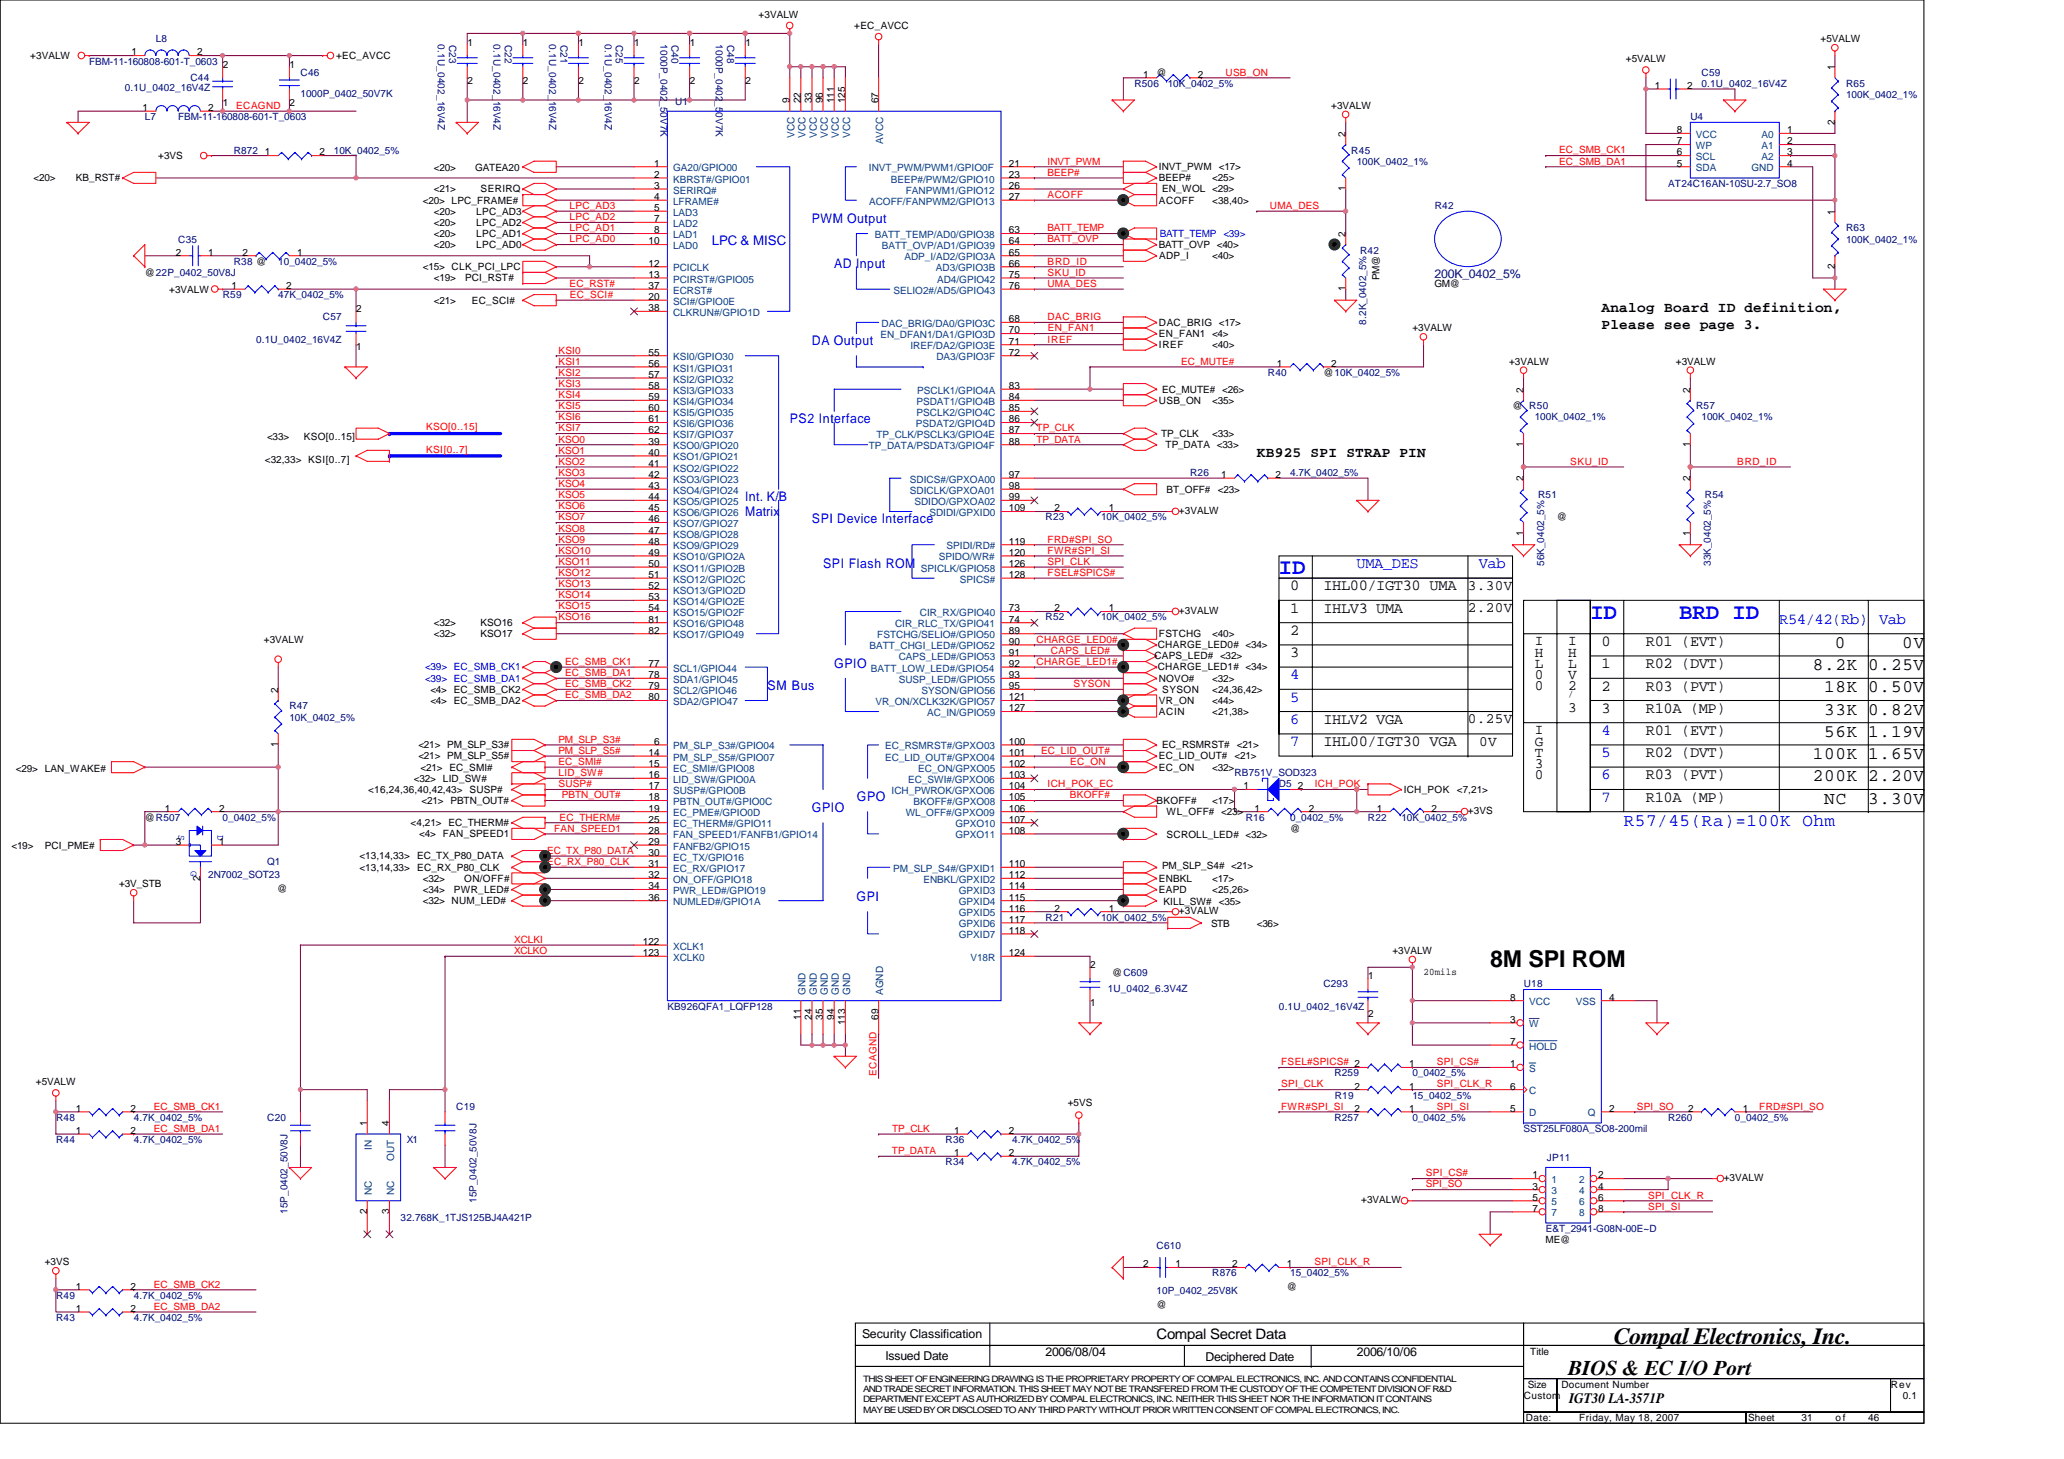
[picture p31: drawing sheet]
<svg xmlns="http://www.w3.org/2000/svg" width="297mm" height="210mm" viewBox="0 0 297 210" stroke-linecap="round" stroke-linejoin="round" font-family="sans-serif">
<defs><g id="words">
<g font-size="3.3">
<text x="214.5" y="139.1">8M SPI ROM</text>
<text x="232.2" y="193.4">Compal Electronics, Inc.</text>
</g>
<g font-size="3.2" fill="#00f">
<text x="184.1" y="82.7">ID</text>
<text x="228.9" y="89.1">ID</text>
<text x="241.7" y="89.1">BRD ID</text>
</g>
<text font-size="3" x="225.7" y="198">BIOS &amp; EC I/O Port</text>
<g font-size="2.5">
<text x="264.1" y="93.2">0</text>
<text x="273.7" y="93.2">0V</text>
<text x="260.9" y="96.4">8.2K 0.25V</text>
<text x="262.5" y="99.7">18K 0.50V</text>
<text x="262.5" y="102.8">33K 0.82V</text>
<text x="262.5" y="106">56K 1.19V</text>
<text x="260.9" y="109.2">100K 1.65V</text>
<text x="260.9" y="112.4">200K 2.20V</text>
<text x="262.5" y="115.7">NC</text>
<text x="268.9" y="115.7">3.30V</text>
</g>
<text font-size="2.5" fill="#00f" x="233.7" y="118.9">R57/45(Ra)=100K Ohm</text>
<g font-size="2.2" fill="#00f">
<text x="195.2" y="81.8">UMA_DES</text>
<text x="212.8" y="81.8">Vab</text>
<text x="256.1" y="89.8">R54/42(Rb)</text>
<text x="270.4" y="89.8">Vab</text>
<text x="185.7" y="97.8">4</text>
<text x="185.7" y="101">5</text>
<text x="185.7" y="107.4">7</text>
<text x="185.7" y="104.2">6</text>
<text x="230.5" y="105.8">4</text>
<text x="230.5" y="112.2">6</text>
<text x="230.5" y="109">5</text>
<text x="230.5" y="115.4">7</text>
</g>
<g font-size="2.2">
<text x="185.7" y="85">0</text>
<text x="185.7" y="88.2">1</text>
<text x="190.5" y="85">IHL00/IGT30 UMA</text>
<text x="190.5" y="88.2">IHLV3 UMA</text>
<text x="185.7" y="91.4">2</text>
<text x="185.7" y="94.6">3</text>
<text x="230.5" y="93">0</text>
<text x="236.9" y="93">R01 (EVT)</text>
<text x="230.5" y="96.2">1</text>
<text x="230.5" y="99.4">2</text>
<text x="236.9" y="99.4">R03 (PVT)</text>
<text x="236.9" y="96.2">R02 (DVT)</text>
<text x="190.5" y="107.4">IHL00/IGT30 VGA</text>
<text x="190.5" y="104.2">IHLV2 VGA</text>
<text x="230.5" y="102.6">3</text>
<text x="236.9" y="105.8">R01 (EVT)</text>
<text x="236.9" y="102.6">R10A (MP)</text>
<text x="236.9" y="112.2">R03 (PVT)</text>
<text x="236.9" y="109">R02 (DVT)</text>
<text x="236.9" y="115.4">R10A (MP)</text>
</g>
<g font-size="2.1">
<text x="230.5" y="44.9">Analog Board ID definition,</text>
<text x="230.5" y="47.3">Please see page 3.</text>
<text x="180.9" y="65.7">KB925 SPI STRAP PIN</text>
<text x="211.3" y="84.9">3.30V</text>
<text x="211.3" y="88.1">2.20V</text>
<text x="220.9" y="92.9">I</text>
<text x="220.9" y="94.5">H</text>
<text x="225.7" y="92.9">I</text>
<text x="225.7" y="94.5">H</text>
<text x="220.9" y="96.1">L</text>
<text x="220.9" y="97.7">0</text>
<text x="220.9" y="99.3">0</text>
<text x="225.7" y="96.1">L</text>
<text x="225.7" y="97.7">V</text>
<text x="225.7" y="99.3">2</text>
<text x="211.3" y="104.1">0.25V</text>
<text x="212.9" y="107.3">0V</text>
<text x="220.9" y="105.7">I</text>
<text x="220.9" y="107.3">G</text>
<text x="225.7" y="102.5">3</text>
<text x="220.9" y="108.9">T</text>
<text x="220.9" y="110.5">3</text>
<text x="220.9" y="112.1">0</text>
<text x="166.5" y="192.7">Compal Secret Data</text>
<text x="225.8" y="201.9">IGT30 LA-3571P</text>
</g>
<g font-size="1.9" fill="#00f">
<text x="102.4" y="35.3">LPC &amp; MISC</text>
<text x="116.9" y="32.1">PWM Output</text>
<text x="120.1" y="38.5">AD Input</text>
<text x="116.9" y="49.7">DA Output</text>
<text x="113.7" y="60.9">PS2 Interface</text>
<text x="107.2" y="72.1">Int. K/B</text>
<text x="107.2" y="74.3">Matrix</text>
<text x="116.9" y="75.3">SPI Device Interface</text>
<text x="118.4" y="81.7">SPI Flash ROM</text>
<text x="110.4" y="99.3">SM Bus</text>
<text x="120.1" y="96.1">GPIO</text>
<text x="116.9" y="116.9">GPIO</text>
<text x="123.3" y="115.3">GPO</text>
<text x="123.3" y="129.7">GPI</text>
</g>
<text font-size="1.8" fill="#000080" x="206.5" y="40">200K_0402_5%</text>
<g font-size="1.8">
<text x="124.1" y="192.6">Security Classification</text>
<text x="127.4" y="195.7">Issued Date</text>
<text x="150.4" y="195.2">2006/08/04</text>
<text x="173.5" y="195.8">Deciphered Date</text>
<text x="195.3" y="195.2">2006/10/06</text>
</g>
<g font-size="1.4">
<text x="109.2" y="2.6">+3VALW</text>
<text x="122.9" y="4.2">+EC_AVCC</text>
<text x="4.4" y="8.5">+3VALW</text>
<text x="18.9" y="8">1</text>
<text x="28.4" y="8">2</text>
<text x="32.1" y="9.8">2</text>
<text x="41.7" y="9.8">1</text>
<text x="48.4" y="8.5">+EC_AVCC</text>
<text x="67.3" y="6.6">1</text>
<text x="75.3" y="6.6">1</text>
<text x="83.3" y="6.6">1</text>
<text x="91.3" y="6.6">1</text>
<text x="99.3" y="6.6">1</text>
<text x="107.3" y="6.6">1</text>
<text x="164.5" y="11.2">1</text>
<text x="166.5" y="10.9">@</text>
<text x="172.4" y="11.2">2</text>
<text x="234" y="9">+5VALW</text>
<text x="262" y="6.1">+5VALW</text>
<text x="264.1" y="10.1" transform="rotate(-90 264.1 10.1)">1</text>
<text x="20.5" y="16">1</text>
<text x="30" y="16">2</text>
<text x="32.1" y="15.2">1</text>
<text x="41.7" y="15.2">2</text>
<text x="67.3" y="12">2</text>
<text x="75.3" y="12">2</text>
<text x="83.3" y="12">2</text>
<text x="91.3" y="12">2</text>
<text x="99.3" y="12">2</text>
<text x="107.3" y="12">2</text>
<text x="113.6" y="14.9" transform="rotate(-90 113.6 14.9)">9</text>
<text x="115.2" y="14.9" transform="rotate(-90 115.2 14.9)">22</text>
<text x="116.8" y="14.9" transform="rotate(-90 116.8 14.9)">33</text>
<text x="118.4" y="14.9" transform="rotate(-90 118.4 14.9)">96</text>
<text x="120" y="14.9" transform="rotate(-90 120 14.9)">111</text>
<text x="121.6" y="14.9" transform="rotate(-90 121.6 14.9)">125</text>
<text x="126.4" y="14.9" transform="rotate(-90 126.4 14.9)">67</text>
<text x="191.6" y="15.7">+3VALW</text>
<text x="238.1" y="12.8">1</text>
<text x="242.8" y="12.8">2</text>
<text x="264.1" y="17.9" transform="rotate(-90 264.1 17.9)">2</text>
<text x="22.8" y="22.9">+3VS</text>
<text x="38.1" y="22.4">1</text>
<text x="46" y="22.4">2</text>
<text x="94.1" y="24">1</text>
<text x="145.2" y="24">21</text>
<text x="193.7" y="19.7" transform="rotate(-90 193.7 19.7)">2</text>
<text x="241.3" y="24">5</text>
<text x="241.3" y="22.4">6</text>
<text x="241.3" y="19.2">8</text>
<text x="241.3" y="20.8">7</text>
<text x="257.2" y="19.2">1</text>
<text x="257.2" y="20.8">2</text>
<text x="257.2" y="22.4">3</text>
<text x="257.2" y="24">4</text>
<text x="4.8" y="26.1">&lt;20&gt;</text>
<text x="10.9" y="26.1">KB_RST#</text>
<text x="60.9" y="29.3">&lt;20&gt; LPC_FRAME#</text>
<text x="62.4" y="24.7">&lt;20&gt;</text>
<text x="62.4" y="27.7">&lt;21&gt;</text>
<text x="68.4" y="24.7">GATEA20</text>
<text x="69.2" y="27.7">SERIRQ</text>
<text x="94.1" y="25.6">2</text>
<text x="94.1" y="27.2">3</text>
<text x="94.1" y="28.8">4</text>
<text x="145.2" y="27.2">26</text>
<text x="145.2" y="28.8">27</text>
<text x="145.2" y="25.6">23</text>
<text x="166.8" y="24.5">INVT_PWM</text>
<text x="166.8" y="26.1">BEEP#</text>
<text x="166.8" y="29.3">ACOFF</text>
<text x="167.3" y="27.7">EN_WOL &lt;29&gt;</text>
<text x="174.5" y="26.1">&lt;25&gt;</text>
<text x="174.5" y="29.3">&lt;38,40&gt;</text>
<text x="175.4" y="24.5">&lt;17&gt;</text>
<text x="193.7" y="27.5" transform="rotate(-90 193.7 27.5)">1</text>
<text x="62.4" y="32.5">&lt;20&gt;</text>
<text x="62.4" y="34.1">&lt;20&gt;</text>
<text x="62.4" y="30.9">&lt;20&gt;</text>
<text x="62.4" y="35.7">&lt;20&gt;</text>
<text x="68.5" y="32.5">LPC_AD2</text>
<text x="68.5" y="34.1">LPC_AD1</text>
<text x="68.5" y="30.9">LPC_AD3</text>
<text x="68.5" y="35.7">LPC_AD0</text>
<text x="93.3" y="35.2">10</text>
<text x="94.1" y="30.4">5</text>
<text x="94.1" y="32">7</text>
<text x="94.1" y="33.6">8</text>
<text x="145.2" y="35.2">64</text>
<text x="145.2" y="33.6">63</text>
<text x="166.8" y="35.7">BATT_OVP &lt;40&gt;</text>
<text x="193.7" y="34.1" transform="rotate(-90 193.7 34.1)">2</text>
<text x="264.1" y="30.9" transform="rotate(-90 264.1 30.9)">1</text>
<text x="20.8" y="39.7">@22P_0402_50V8J</text>
<text x="25.3" y="36.8">2</text>
<text x="30" y="36.8">1</text>
<text x="33.3" y="41.6">1</text>
<text x="34.9" y="36.8">2</text>
<text x="41.2" y="41.6">2</text>
<text x="42.8" y="36.8">1</text>
<text x="60.9" y="38.9">&lt;15&gt; CLK_PCI_LPC</text>
<text x="62.4" y="40.5">&lt;19&gt;</text>
<text x="66.9" y="40.5">PCI_RST#</text>
<text x="93.3" y="38.4">12</text>
<text x="93.3" y="40">13</text>
<text x="93.3" y="41.6">37</text>
<text x="145.2" y="40">75</text>
<text x="145.2" y="38.4">66</text>
<text x="145.2" y="41.6">76</text>
<text x="145.2" y="36.8">65</text>
<text x="166.8" y="37.3">ADP_I</text>
<text x="174.5" y="37.3">&lt;40&gt;</text>
<text x="193.7" y="41.9" transform="rotate(-90 193.7 41.9)">1</text>
<text x="198.5" y="40.3" transform="rotate(-90 198.5 40.3)">PM@</text>
<text x="206.5" y="41.3">GM@</text>
<text x="264.1" y="38.7" transform="rotate(-90 264.1 38.7)">2</text>
<text x="24.4" y="42.1">+3VALW</text>
<text x="51.3" y="45">2</text>
<text x="62.4" y="43.7">&lt;21&gt;</text>
<text x="67.9" y="43.7">EC_SCI#</text>
<text x="93.3" y="43.2">20</text>
<text x="93.3" y="44.8">38</text>
<text x="145.2" y="48">70</text>
<text x="145.2" y="46.4">68</text>
<text x="166.8" y="46.9">DAC_BRIG &lt;17&gt;</text>
<text x="203.3" y="47.7">+3VALW</text>
<text x="51.3" y="50.4">1</text>
<text x="93.3" y="51.2">55</text>
<text x="93.3" y="52.8">56</text>
<text x="145.2" y="51.2">72</text>
<text x="145.2" y="49.6">71</text>
<text x="166.8" y="50.1">IREF</text>
<text x="166.8" y="48.5">EN_FAN1 &lt;4&gt;</text>
<text x="174.5" y="50.1">&lt;40&gt;</text>
<text x="183.7" y="52.8">1</text>
<text x="191.6" y="52.8">2</text>
<text x="217.2" y="52.5">+3VALW</text>
<text x="241.2" y="52.5">+3VALW</text>
<text x="93.3" y="54.4">57</text>
<text x="93.3" y="56">58</text>
<text x="93.3" y="57.6">59</text>
<text x="93.3" y="59.2">60</text>
<text x="145.2" y="56">83</text>
<text x="145.2" y="57.6">84</text>
<text x="145.2" y="59.2">85</text>
<text x="166.8" y="58.1">USB_ON</text>
<text x="167.3" y="56.5">EC_MUTE# &lt;26&gt;</text>
<text x="174.5" y="58.1">&lt;35&gt;</text>
<text x="190.5" y="54.1">@10K_0402_5%</text>
<text x="217.7" y="58.9">@ R50</text>
<text x="219.2" y="56.5" transform="rotate(-90 219.2 56.5)">2</text>
<text x="243.2" y="56.5" transform="rotate(-90 243.2 56.5)">2</text>
<text x="38.4" y="63.4">&lt;33&gt;</text>
<text x="43.7" y="63.4">KSO[0..15]</text>
<text x="93.3" y="64">39</text>
<text x="93.3" y="65.6">40</text>
<text x="93.3" y="60.8">61</text>
<text x="93.3" y="62.4">62</text>
<text x="145.2" y="64">88</text>
<text x="145.2" y="60.8">86</text>
<text x="145.2" y="62.4">87</text>
<text x="167.1" y="62.9">TP_CLK</text>
<text x="167.7" y="64.5">TP_DATA &lt;33&gt;</text>
<text x="174.5" y="62.9">&lt;33&gt;</text>
<text x="219.2" y="64.3" transform="rotate(-90 219.2 64.3)">1</text>
<text x="243.2" y="64.3" transform="rotate(-90 243.2 64.3)">1</text>
<text x="38.1" y="66.6">&lt;32,33&gt; KSI[0..7]</text>
<text x="93.3" y="67.2">41</text>
<text x="93.3" y="68.8">42</text>
<text x="93.3" y="70.4">43</text>
<text x="93.3" y="72">44</text>
<text x="145.2" y="68.8">97</text>
<text x="145.2" y="70.4">98</text>
<text x="145.2" y="72">99</text>
<text x="167.9" y="70.9">BT_OFF#</text>
<text x="175.3" y="70.9">&lt;23&gt;</text>
<text x="175.7" y="68.8">1</text>
<text x="183.6" y="68.8">2</text>
<text x="219.2" y="69.3" transform="rotate(-90 219.2 69.3)">2</text>
<text x="243.2" y="69.3" transform="rotate(-90 243.2 69.3)">2</text>
<text x="93.3" y="73.6">45</text>
<text x="93.3" y="75.2">46</text>
<text x="93.3" y="76.8">47</text>
<text x="145.2" y="73.6">109</text>
<text x="151.7" y="73.6">2</text>
<text x="159.6" y="73.6">1</text>
<text x="169.7" y="73.9">+3VALW</text>
<text x="219.2" y="77.1" transform="rotate(-90 219.2 77.1)">1</text>
<text x="224.1" y="74.9">@</text>
<text x="243.2" y="77.1" transform="rotate(-90 243.2 77.1)">1</text>
<text x="93.3" y="78.4">48</text>
<text x="93.3" y="80">49</text>
<text x="93.3" y="81.6">50</text>
<text x="93.3" y="83.2">51</text>
<text x="145.2" y="80">120</text>
<text x="145.2" y="83.2">128</text>
<text x="145.2" y="78.4">119</text>
<text x="145.2" y="81.6">126</text>
<text x="93.3" y="84.8">52</text>
<text x="93.3" y="86.4">53</text>
<text x="93.3" y="88">54</text>
<text x="93.3" y="89.6">81</text>
<text x="145.2" y="88">73</text>
<text x="145.2" y="89.6">74</text>
<text x="151.7" y="88">2</text>
<text x="159.6" y="88">1</text>
<text x="169.7" y="88.3">+3VALW</text>
<text x="38" y="92.5">+3VALW</text>
<text x="62.4" y="90.1">&lt;32&gt;</text>
<text x="62.4" y="91.7">&lt;32&gt;</text>
<text x="69.2" y="90.1">KSO16</text>
<text x="69.2" y="91.7">KSO17</text>
<text x="93.3" y="96">77</text>
<text x="93.3" y="91.2">82</text>
<text x="145.2" y="94.4">91</text>
<text x="145.2" y="96">92</text>
<text x="145.2" y="91.2">89</text>
<text x="145.2" y="92.8">90</text>
<text x="166.1" y="94.9">CAPS_LED# &lt;32&gt;</text>
<text x="166.6" y="93.3">CHARGE_LED0# &lt;34&gt;</text>
<text x="166.8" y="91.7">FSTCHG</text>
<text x="174.5" y="91.7">&lt;40&gt;</text>
<text x="40" y="99.7" transform="rotate(-90 40 99.7)">2</text>
<text x="62" y="101.3">&lt;4&gt; EC_SMB_DA2</text>
<text x="62" y="99.7">&lt;4&gt; EC_SMB_CK2</text>
<text x="93.3" y="97.6">78</text>
<text x="93.3" y="99.2">79</text>
<text x="93.3" y="100.8">80</text>
<text x="145.2" y="99.2">95</text>
<text x="145.2" y="97.6">93</text>
<text x="145.2" y="100.8">121</text>
<text x="166.6" y="96.5">CHARGE_LED1# &lt;34&gt;</text>
<text x="166.8" y="101.3">VR_ON</text>
<text x="166.8" y="98.1">NOVO#</text>
<text x="167.3" y="99.7">SYSON</text>
<text x="174.5" y="101.3">&lt;44&gt;</text>
<text x="174.5" y="98.1">&lt;32&gt;</text>
<text x="174.5" y="99.7">&lt;24,36,42&gt;</text>
<text x="225.7" y="100.4">/</text>
<text x="40" y="107.5" transform="rotate(-90 40 107.5)">1</text>
<text x="60.2" y="107.7">&lt;21&gt; PM_SLP_S3#</text>
<text x="94.1" y="107.2">6</text>
<text x="145.2" y="107.2">100</text>
<text x="145.2" y="102.4">127</text>
<text x="166.8" y="102.9">ACIN</text>
<text x="167.3" y="107.7">EC_RSMRST# &lt;21&gt;</text>
<text x="174.5" y="102.9">&lt;21,38&gt;</text>
<text x="2.3" y="111.1">&lt;29&gt; LAN_WAKE#</text>
<text x="59.6" y="112.5">&lt;32&gt; LID_SW#</text>
<text x="60.2" y="109.3">&lt;21&gt; PM_SLP_S5#</text>
<text x="60.5" y="110.9">&lt;21&gt; EC_SMI#</text>
<text x="93.3" y="108.8">14</text>
<text x="93.3" y="110.4">15</text>
<text x="93.3" y="112">16</text>
<text x="93.3" y="113.6">17</text>
<text x="145.2" y="110.4">102</text>
<text x="145.2" y="108.8">101</text>
<text x="145.2" y="113.6">104</text>
<text x="145.2" y="112">103</text>
<text x="166.8" y="110.9">EC_ON</text>
<text x="166.8" y="109.3">EC_LID_OUT#</text>
<text x="174.5" y="110.9">&lt;32&gt;</text>
<text x="177.7" y="109.3">&lt;21&gt;</text>
<text x="178.9" y="113.6">1</text>
<text x="186.8" y="113.6">2</text>
<text x="20.8" y="118.1">@R507</text>
<text x="23.7" y="116.8">1</text>
<text x="31.6" y="116.8">2</text>
<text x="53" y="114.1">&lt;16,24,36,40,42,43&gt; SUSP#</text>
<text x="59.1" y="118.9">&lt;4,21&gt; EC_THERM#</text>
<text x="60.7" y="115.7">&lt;21&gt; PBTN_OUT#</text>
<text x="93.3" y="115.2">18</text>
<text x="93.3" y="116.8">19</text>
<text x="93.3" y="118.4">25</text>
<text x="93.3" y="120">28</text>
<text x="145.2" y="118.4">107</text>
<text x="145.2" y="120">108</text>
<text x="145.2" y="116.8">106</text>
<text x="145.2" y="115.2">105</text>
<text x="166.5" y="115.7">BKOFF#</text>
<text x="167.9" y="117.3">WL_OFF# &lt;23&gt;</text>
<text x="174.5" y="115.7">&lt;17&gt;</text>
<text x="180.5" y="116.8">1</text>
<text x="185.7" y="119.7">@</text>
<text x="188.4" y="116.8">2</text>
<text x="198.1" y="116.8">1</text>
<text x="202" y="114.1">ICH_POK</text>
<text x="206" y="116.8">2</text>
<text x="209.7" y="114.1">&lt;7,21&gt;</text>
<text x="211.3" y="117.1">+3VS</text>
<text x="1.6" y="122.3">&lt;19&gt;</text>
<text x="6.4" y="122.3">PCI_PME#</text>
<text x="25.3" y="121.6">3</text>
<text x="31.6" y="121.6">1</text>
<text x="51.7" y="125.3">&lt;13,14,33&gt;</text>
<text x="51.7" y="123.7">&lt;13,14,33&gt;</text>
<text x="60" y="125.3">EC_RX_P80_CLK</text>
<text x="60" y="123.7">EC_TX_P80_DATA</text>
<text x="60.3" y="120.5">&lt;4&gt; FAN_SPEED1</text>
<text x="93.3" y="121.6">29</text>
<text x="93.3" y="123.2">30</text>
<text x="93.3" y="124.8">31</text>
<text x="145.2" y="124.8">110</text>
<text x="167.3" y="125.1">PM_SLP_S4# &lt;21&gt;</text>
<text x="167.9" y="120.7">SCROLL_LED# &lt;32&gt;</text>
<text x="17.2" y="127.7">+3V_STB</text>
<text x="28.8" y="126.7" transform="rotate(-90 28.8 126.7)">2</text>
<text x="39.9" y="128.4">@</text>
<text x="60.9" y="126.9">&lt;32&gt;</text>
<text x="60.9" y="130.1">&lt;32&gt; NUM_LED#</text>
<text x="60.9" y="128.5">&lt;34&gt;</text>
<text x="65.3" y="128.5">PWR_LED#</text>
<text x="66.8" y="126.9">ON/OFF#</text>
<text x="93.3" y="126.4">32</text>
<text x="93.3" y="128">34</text>
<text x="93.3" y="129.6">36</text>
<text x="145.2" y="126.4">112</text>
<text x="145.2" y="128">114</text>
<text x="145.2" y="129.6">115</text>
<text x="145.2" y="131.2">116</text>
<text x="151.7" y="131.2">2</text>
<text x="159.6" y="131.2">1</text>
<text x="166.8" y="128.5">EAPD</text>
<text x="166.8" y="126.9">ENBKL</text>
<text x="167.4" y="130.3">KILL_SW#</text>
<text x="169.7" y="131.6">+3VALW</text>
<text x="174.5" y="126.9">&lt;17&gt;</text>
<text x="174.5" y="128.5">&lt;25,26&gt;</text>
<text x="175.4" y="130.3">&lt;35&gt;</text>
<text x="92.5" y="136">122</text>
<text x="92.5" y="137.6">123</text>
<text x="145.2" y="137.6">124</text>
<text x="145.2" y="132.8">117</text>
<text x="145.2" y="134.4">118</text>
<text x="174.3" y="133.5">STB</text>
<text x="180.9" y="133.5">&lt;36&gt;</text>
<text x="200.4" y="137.3">+3VALW</text>
<text x="156.9" y="139.4">2</text>
<text x="160.1" y="140.5">@C609</text>
<text x="196.9" y="141">1</text>
<text x="204.9" y="140.4">20mils</text>
<text x="217.3" y="144">8</text>
<text x="231.6" y="144">4</text>
<text x="115.2" y="146.7" transform="rotate(-90 115.2 146.7)">11</text>
<text x="116.8" y="146.7" transform="rotate(-90 116.8 146.7)">24</text>
<text x="118.4" y="146.7" transform="rotate(-90 118.4 146.7)">35</text>
<text x="120" y="146.7" transform="rotate(-90 120 146.7)">94</text>
<text x="121.6" y="147.6" transform="rotate(-90 121.6 147.6)">113</text>
<text x="126.4" y="146.7" transform="rotate(-90 126.4 146.7)">69</text>
<text x="156.9" y="144.8">1</text>
<text x="196.9" y="146.4">2</text>
<text x="217.3" y="147.2">3</text>
<text x="202.8" y="153.6">1</text>
<text x="217.3" y="153.6">1</text>
<text x="217.3" y="150.4">7</text>
<text x="5.2" y="156.2">+5VALW</text>
<text x="10.9" y="160">1</text>
<text x="18.8" y="160">2</text>
<text x="153.7" y="159.2">+5VS</text>
<text x="194.9" y="156.8">2</text>
<text x="194.9" y="160">2</text>
<text x="202.8" y="156.8">1</text>
<text x="202.8" y="160">1</text>
<text x="217.3" y="160">5</text>
<text x="217.3" y="156.8">6</text>
<text x="231.6" y="160">2</text>
<text x="242.9" y="160">2</text>
<text x="250.8" y="160">1</text>
<text x="10.9" y="163.2">1</text>
<text x="18.8" y="163.2">2</text>
<text x="52.8" y="162.1" transform="rotate(-90 52.8 162.1)">1</text>
<text x="56" y="162.1" transform="rotate(-90 56 162.1)">4</text>
<text x="137.3" y="166.4">1</text>
<text x="137.3" y="163.2">1</text>
<text x="145.2" y="166.4">2</text>
<text x="145.2" y="163.2">2</text>
<text x="195.9" y="173.1">+3VALW</text>
<text x="220.5" y="169.6">1</text>
<text x="220.5" y="171.2">3</text>
<text x="220.5" y="172.8">5</text>
<text x="230" y="169.6">2</text>
<text x="230" y="171.2">4</text>
<text x="230" y="172.8">6</text>
<text x="248.1" y="169.9">+3VALW</text>
<text x="52.8" y="174.8" transform="rotate(-90 52.8 174.8)">2</text>
<text x="56" y="174.8" transform="rotate(-90 56 174.8)">3</text>
<text x="220.5" y="174.4">7</text>
<text x="222.4" y="178.9">ME@</text>
<text x="230" y="174.4">8</text>
<text x="6.4" y="182.1">+3VS</text>
<text x="10.9" y="185.6">1</text>
<text x="18.8" y="185.6">2</text>
<text x="164.5" y="182.4">2</text>
<text x="169.2" y="182.4">1</text>
<text x="177.3" y="182.4">2</text>
<text x="185.2" y="182.4">1</text>
<text x="185.2" y="185.6">@</text>
<text x="10.9" y="188.8">1</text>
<text x="18.8" y="188.8">2</text>
<text x="166.5" y="188.2">@</text>
<text x="220.2" y="195.1">Title</text>
<text x="219.3" y="201.3">Custom</text>
<text x="219.9" y="199.7">Size</text>
<text x="224.7" y="199.7">Document Number</text>
<text x="272.1" y="199.7">Rev</text>
<text x="273.8" y="201.3">0.1</text>
<text x="219.6" y="204.5">Date:</text>
<text x="227.3" y="204.5">Friday, May 18, 2007</text>
<text x="251.6" y="204.5">Sheet</text>
<text x="259.3" y="204.5">31</text>
<text x="264.2" y="204.5">of</text>
<text x="268.9" y="204.5">46</text>
</g>
<g font-size="1.4" fill="#000080">
<text x="12.8" y="9.3">FBM-11-160808-601-T_0603</text>
<text x="22.4" y="6.1">L8</text>
<text x="27.4" y="11.7">C44</text>
<text x="43.3" y="10.9">C46</text>
<text x="63" y="6.4" transform="rotate(90 63 6.4)">0.1U_0402_16V4Z</text>
<text x="64.6" y="6.4" transform="rotate(90 64.6 6.4)">C23</text>
<text x="71" y="6.4" transform="rotate(90 71 6.4)">0.1U_0402_16V4Z</text>
<text x="72.6" y="6.4" transform="rotate(90 72.6 6.4)">C22</text>
<text x="79" y="6.4" transform="rotate(90 79 6.4)">0.1U_0402_16V4Z</text>
<text x="80.6" y="6.4" transform="rotate(90 80.6 6.4)">C21</text>
<text x="87" y="6.4" transform="rotate(90 87 6.4)">0.1U_0402_16V4Z</text>
<text x="88.6" y="6.4" transform="rotate(90 88.6 6.4)">C25</text>
<text x="95" y="6.4" transform="rotate(90 95 6.4)">1000P_0402_50V7K</text>
<text x="96.6" y="6.4" transform="rotate(90 96.6 6.4)">C40</text>
<text x="103" y="6.4" transform="rotate(90 103 6.4)">1000P_0402_50V7K</text>
<text x="104.6" y="6.4" transform="rotate(90 104.6 6.4)">C48</text>
<text x="244.9" y="10.9">C59</text>
<text x="18" y="13.1">0.1U_0402_16V4Z</text>
<text x="20.8" y="17.3">L7</text>
<text x="25.7" y="17.3">FBM-11-160808-601-T_0603</text>
<text x="43.2" y="13.9">1000P_0402_50V7K</text>
<text x="97.2" y="15">U1</text>
<text x="163.3" y="12.5">R506</text>
<text x="168.1" y="12.5">10K_0402_5%</text>
<text x="243.3" y="17.3">U4</text>
<text x="244.9" y="12.5">0.1U_0402_16V4Z</text>
<text x="265.7" y="12.5">R65</text>
<text x="265.7" y="14.1">100K_0402_1%</text>
<text x="33.7" y="22.1">R872</text>
<text x="48" y="22.1">10K_0402_5%</text>
<text x="194.5" y="22.1">R45</text>
<text x="195.3" y="23.7">100K_0402_1%</text>
<text x="240.1" y="26.9">AT24C16AN-10SU-2.7_SO8</text>
<text x="25.7" y="34.9">C35</text>
<text x="206.5" y="30.1">R42</text>
<text x="265.7" y="33.3">R63</text>
<text x="265.7" y="34.9">100K_0402_1%</text>
<text x="33.7" y="38.1">R38 @</text>
<text x="40" y="38.1">10_0402_5%</text>
<text x="195.7" y="36.5">R42</text>
<text x="32.1" y="42.9">R59</text>
<text x="40" y="42.9">47K_0402_5%</text>
<text x="46.5" y="46.1">C57</text>
<text x="196.6" y="46.7" transform="rotate(-90 196.6 46.7)">8.2K_0402_5%</text>
<text x="36.8" y="49.3">0.1U_0402_16V4Z</text>
<text x="182.5" y="54.1">R40</text>
<text x="244.1" y="58.9">R57</text>
<text x="220.9" y="60.5">100K_0402_1%</text>
<text x="244.9" y="60.5">100K_0402_1%</text>
<text x="171.3" y="68.5">R26</text>
<text x="185.7" y="68.5">4.7K_0402_5%</text>
<text x="221.4" y="71.7">R51</text>
<text x="245.4" y="71.7">R54</text>
<text x="150.5" y="74.9">R23</text>
<text x="158.4" y="74.9">10K_0402_5%</text>
<text x="222.2" y="81.4" transform="rotate(-90 222.2 81.4)">56K_0402_5%</text>
<text x="246.2" y="81.4" transform="rotate(-90 246.2 81.4)">33K_0402_5%</text>
<text x="150.5" y="89.3">R52</text>
<text x="158.4" y="89.3">10K_0402_5%</text>
<text x="41.7" y="102.1">R47</text>
<text x="41.7" y="103.7">10K_0402_5%</text>
<text x="177.7" y="111.7">RB751V_SOD323</text>
<text x="184.1" y="113.3">D5</text>
<text x="32" y="118.1">0_0402_5%</text>
<text x="179.3" y="118.1">R16</text>
<text x="185.7" y="118.1">0_0402_5%</text>
<text x="196.9" y="118.1">R22</text>
<text x="201.7" y="118.1">10K_0402_5%</text>
<text x="38.4" y="124.5">Q1</text>
<text x="30" y="126.4">2N7002_SOT23</text>
<text x="150.5" y="132.5">R21</text>
<text x="158.4" y="132.5">10K_0402_5%</text>
<text x="159.4" y="142.7">1U_0402_6.3V4Z</text>
<text x="190.5" y="142.1">C293</text>
<text x="219.3" y="142.1">U18</text>
<text x="96.1" y="145.3">KB926QFA1_LQFP128</text>
<text x="184.1" y="145.3">0.1U_0402_16V4Z</text>
<text x="192.1" y="154.9">R259</text>
<text x="203.3" y="154.9">0_0402_5%</text>
<text x="8.1" y="161.3">R48</text>
<text x="19.2" y="161.3">4.7K_0402_5%</text>
<text x="38.5" y="161.3">C20</text>
<text x="65.7" y="159.7">C19</text>
<text x="192.1" y="161.3">R257</text>
<text x="192.1" y="158.1">R19</text>
<text x="203.3" y="161.3">0_0402_5%</text>
<text x="203.3" y="158.1">15_0402_5%</text>
<text x="240.1" y="161.3">R260</text>
<text x="249.7" y="161.3">0_0402_5%</text>
<text x="8.1" y="164.5">R44</text>
<text x="19.2" y="164.5">4.7K_0402_5%</text>
<text x="58.5" y="164.5">X1</text>
<text x="136.1" y="167.7">R34</text>
<text x="136.1" y="164.5">R36</text>
<text x="145.7" y="167.7">4.7K_0402_5%</text>
<text x="145.7" y="164.5">4.7K_0402_5%</text>
<text x="219.3" y="162.9">SST25LF080A_SO8-200mil</text>
<text x="222.6" y="167.1">JP11</text>
<text x="68.6" y="173.1" transform="rotate(-90 68.6 173.1)">15P_0402_50V8J</text>
<text x="41.4" y="174.8" transform="rotate(-90 41.4 174.8)">15P_0402_50V8J</text>
<text x="57.7" y="175.7">32.768K_1TJS125BJ4A421P</text>
<text x="166.5" y="179.7">C610</text>
<text x="222.5" y="177.3">E&amp;T_2941-G08N-00E~D</text>
<text x="174.5" y="183.7">R876</text>
<text x="185.7" y="183.7">15_0402_5%</text>
<text x="8.1" y="190.1">R43</text>
<text x="8.1" y="186.9">R49</text>
<text x="19.2" y="190.1">4.7K_0402_5%</text>
<text x="19.2" y="186.9">4.7K_0402_5%</text>
<text x="166.5" y="186.3">10P_0402_25V8K</text>
</g>
<g font-size="1.4" fill="#f00">
<text x="176.4" y="10.9">USB_ON</text>
<text x="34" y="15.7">ECAGND</text>
<text x="150.8" y="23.7">INVT_PWM</text>
<text x="224.4" y="23.7">EC_SMB_DA1</text>
<text x="224.4" y="22.1">EC_SMB_CK1</text>
<text x="150.8" y="28.5">ACOFF</text>
<text x="150.8" y="25.3">BEEP#</text>
<text x="82" y="34.9">LPC_AD0</text>
<text x="82" y="31.7">LPC_AD2</text>
<text x="82" y="30.1">LPC_AD3</text>
<text x="82" y="33.3">LPC_AD1</text>
<text x="150.8" y="34.9">BATT_OVP</text>
<text x="150.8" y="33.3">BATT_TEMP</text>
<text x="182.8" y="30.1">UMA_DES</text>
<text x="82" y="41.3">EC_RST#</text>
<text x="150.8" y="38.1">BRD_ID</text>
<text x="150.8" y="39.7">SKU_ID</text>
<text x="150.8" y="41.3">UMA_DES</text>
<text x="82" y="42.9">EC_SCI#</text>
<text x="150.8" y="46.1">DAC_BRIG</text>
<text x="150.8" y="47.7">EN_FAN1</text>
<text x="80.4" y="50.9">KSI0</text>
<text x="80.4" y="52.5">KSI1</text>
<text x="150.8" y="49.3">IREF</text>
<text x="170" y="52.5">EC_MUTE#</text>
<text x="80.4" y="58.9">KSI5</text>
<text x="80.4" y="55.7">KSI3</text>
<text x="80.4" y="57.3">KSI4</text>
<text x="80.4" y="54.1">KSI2</text>
<text x="61.3" y="61.9">KSO[0..15]</text>
<text x="61.3" y="65.1">KSI[0..7]</text>
<text x="80.4" y="62.1">KSI7</text>
<text x="80.4" y="60.5">KSI6</text>
<text x="80.4" y="63.7">KSO0</text>
<text x="80.4" y="65.3">KSO1</text>
<text x="149.2" y="63.7">TP_DATA</text>
<text x="149.2" y="62.1">TP_CLK</text>
<text x="80.4" y="66.9">KSO2</text>
<text x="80.4" y="68.5">KSO3</text>
<text x="80.4" y="71.7">KSO5</text>
<text x="80.4" y="70.1">KSO4</text>
<text x="226" y="66.9">SKU_ID</text>
<text x="250" y="66.9">BRD_ID</text>
<text x="80.4" y="76.5">KSO8</text>
<text x="80.4" y="73.3">KSO6</text>
<text x="80.4" y="74.9">KSO7</text>
<text x="80.4" y="78.1">KSO9</text>
<text x="80.4" y="79.7">KSO10</text>
<text x="80.4" y="82.9">KSO12</text>
<text x="80.4" y="81.3">KSO11</text>
<text x="150.8" y="82.9">FSEL#SPICS#</text>
<text x="150.8" y="81.3">SPI_CLK</text>
<text x="150.8" y="79.7">FWR#SPI_SI</text>
<text x="150.8" y="78.1">FRD#SPI_SO</text>
<text x="80.4" y="87.7">KSO15</text>
<text x="80.4" y="86.1">KSO14</text>
<text x="80.4" y="84.5">KSO13</text>
<text x="80.4" y="89.3">KSO16</text>
<text x="81.3" y="95.7">EC_SMB_CK1</text>
<text x="149.2" y="95.7">CHARGE_LED1#</text>
<text x="149.2" y="92.5">CHARGE_LED0#</text>
<text x="151.3" y="94.1">CAPS_LED#</text>
<text x="81.3" y="100.5">EC_SMB_DA2</text>
<text x="81.3" y="98.9">EC_SMB_CK2</text>
<text x="81.3" y="97.3">EC_SMB_DA1</text>
<text x="154.5" y="98.9">SYSON</text>
<text x="80.4" y="106.9">PM_SLP_S3#</text>
<text x="80.4" y="113.3">SUSP#</text>
<text x="80.4" y="110.1">EC_SMI#</text>
<text x="80.4" y="111.7">LID_SW#</text>
<text x="80.4" y="108.5">PM_SLP_S5#</text>
<text x="149.8" y="108.5">EC_LID_OUT#</text>
<text x="150.8" y="113.3">ICH_POK_EC</text>
<text x="154" y="110.1">EC_ON</text>
<text x="189.2" y="113.3">ICH_POK</text>
<text x="79.7" y="119.7">FAN_SPEED1</text>
<text x="80.5" y="118.1">EC_THERM#</text>
<text x="80.9" y="114.9">PBTN_OUT#</text>
<text x="154" y="114.9">BKOFF#</text>
<text x="78.8" y="122.9">EC_TX_P80_DATA</text>
<text x="78.8" y="124.5">EC_RX_P80_CLK</text>
<text x="74" y="135.7">XCLKI</text>
<text x="74" y="137.3">XCLKO</text>
<text x="126.1" y="154.9" transform="rotate(-90 126.1 154.9)">ECAGND</text>
<text x="184.4" y="153.3">FSEL#SPICS# 2</text>
<text x="206.8" y="153.3">SPI_CS#</text>
<text x="22.1" y="159.7">EC_SMB_CK1</text>
<text x="184.4" y="159.7">FWR#SPI_SI</text>
<text x="184.4" y="156.5">SPI_CLK</text>
<text x="206.8" y="159.7">SPI_SI</text>
<text x="206.8" y="156.5">SPI_CLK_R</text>
<text x="235.6" y="159.7">SPI_SO</text>
<text x="253.2" y="159.7">FRD#SPI_SO</text>
<text x="22.1" y="162.9">EC_SMB_DA1</text>
<text x="128.4" y="166.1">TP_DATA</text>
<text x="128.4" y="162.9">TP_CLK</text>
<text x="205.2" y="169.3">SPI_CS#</text>
<text x="205.2" y="170.9">SPI_SO</text>
<text x="237.2" y="172.5">SPI_CLK_R</text>
<text x="237.2" y="174.1">SPI_SI</text>
<text x="22.1" y="185.3">EC_SMB_CK2</text>
<text x="189.2" y="182.1">SPI_CLK_R</text>
<text x="22.1" y="188.5">EC_SMB_DA2</text>
</g>
<g font-size="1.4" fill="#004080">
<text x="114.3" y="19.8" transform="rotate(-90 114.3 19.8)">VCC</text>
<text x="115.9" y="19.8" transform="rotate(-90 115.9 19.8)">VCC</text>
<text x="117.5" y="19.8" transform="rotate(-90 117.5 19.8)">VCC</text>
<text x="119.1" y="19.8" transform="rotate(-90 119.1 19.8)">VCC</text>
<text x="120.7" y="19.8" transform="rotate(-90 120.7 19.8)">VCC</text>
<text x="122.3" y="19.8" transform="rotate(-90 122.3 19.8)">VCC</text>
<text x="127.1" y="20.8" transform="rotate(-90 127.1 20.8)">AVCC</text>
<text x="244.1" y="23.1">SCL</text>
<text x="244.1" y="19.9">VCC</text>
<text x="244.1" y="21.5">WP</text>
<text x="253.5" y="19.9">A0</text>
<text x="253.5" y="21.5">A1</text>
<text x="253.5" y="23.1">A2</text>
<text x="96.9" y="24.7">GA20/GPIO00</text>
<text x="96.9" y="26.3">KBRST#/GPIO01</text>
<text x="96.9" y="27.9">SERIRQ#</text>
<text x="96.9" y="29.5">LFRAME#</text>
<text x="125" y="24.7">INVT_PWM/PWM1/GPIO0F</text>
<text x="125.1" y="29.5">ACOFF/FANPWM2/GPIO13</text>
<text x="128.2" y="26.3">BEEP#/PWM2/GPIO10</text>
<text x="130.4" y="27.9">FANPWM1/GPIO12</text>
<text x="244.1" y="24.7">SDA</text>
<text x="252.1" y="24.7">GND</text>
<text x="96.9" y="31.1">LAD3</text>
<text x="96.9" y="32.7">LAD2</text>
<text x="96.9" y="34.3">LAD1</text>
<text x="96.9" y="35.9">LAD0</text>
<text x="125.9" y="34.3">BATT_TEMP/AD0/GPIO38</text>
<text x="126.9" y="35.9">BATT_OVP/AD1/GPIO39</text>
<text x="96.9" y="39.1">PCICLK</text>
<text x="96.9" y="40.7">PCIRST#/GPIO05</text>
<text x="130.2" y="37.5">ADP_I/AD2/GPIO3A</text>
<text x="134.7" y="39.1">AD3/GPIO3B</text>
<text x="134.8" y="40.7">AD4/GPIO42</text>
<text x="96.9" y="43.9">SCI#/GPIO0E</text>
<text x="96.9" y="42.3">ECRST#</text>
<text x="96.9" y="45.5">CLKRUN#/GPIO1D</text>
<text x="126.9" y="47.1">DAC_BRIG/DA0/GPIO3C</text>
<text x="128.6" y="42.3">SELIO2#/AD5/GPIO43</text>
<text x="96.9" y="51.9">KSI0/GPIO30</text>
<text x="96.9" y="53.5">KSI1/GPIO31</text>
<text x="126.7" y="48.7">EN_DFAN1/DA1/GPIO3D</text>
<text x="131" y="50.3">IREF/DA2/GPIO3E</text>
<text x="134.8" y="51.9">DA3/GPIO3F</text>
<text x="96.9" y="55.1">KSI2/GPIO32</text>
<text x="96.9" y="56.7">KSI3/GPIO33</text>
<text x="96.9" y="58.3">KSI4/GPIO34</text>
<text x="96.9" y="59.9">KSI5/GPIO35</text>
<text x="131.9" y="58.3">PSDAT1/GPIO4B</text>
<text x="131.9" y="59.9">PSCLK2/GPIO4C</text>
<text x="132" y="56.7">PSCLK1/GPIO4A</text>
<text x="96.9" y="64.7">KSO0/GPIO20</text>
<text x="96.9" y="61.5">KSI6/GPIO36</text>
<text x="96.9" y="63.1">KSI7/GPIO37</text>
<text x="125" y="64.7">TP_DATA/PSDAT3/GPIO4F</text>
<text x="126.1" y="63.1">TP_CLK/PSCLK3/GPIO4E</text>
<text x="131.8" y="61.5">PSDAT2/GPIO4D</text>
<text x="96.9" y="66.3">KSO1/GPIO21</text>
<text x="96.9" y="67.9">KSO2/GPIO22</text>
<text x="96.9" y="69.5">KSO3/GPIO23</text>
<text x="96.9" y="71.1">KSO4/GPIO24</text>
<text x="131" y="69.5">SDICS#/GPXOA00</text>
<text x="131" y="71.1">SDICLK/GPXOA01</text>
<text x="96.9" y="72.7">KSO5/GPIO25</text>
<text x="96.9" y="74.3">KSO6/GPIO26</text>
<text x="96.9" y="75.9">KSO7/GPIO27</text>
<text x="96.9" y="77.5">KSO8/GPIO28</text>
<text x="131.6" y="72.7">SDIDO/GPXOA02</text>
<text x="133.7" y="74.3">SDIDI/GPXID0</text>
<text x="96.9" y="79.1">KSO9/GPIO29</text>
<text x="96.9" y="80.7">KSO10/GPIO2A</text>
<text x="96.9" y="82.3">KSO11/GPIO2B</text>
<text x="96.9" y="83.9">KSO12/GPIO2C</text>
<text x="132.5" y="82.3">SPICLK/GPIO58</text>
<text x="135.1" y="80.7">SPIDO/WR#</text>
<text x="136.2" y="79.1">SPIDI/RD#</text>
<text x="138.2" y="83.9">SPICS#</text>
<text x="96.9" y="85.5">KSO13/GPIO2D</text>
<text x="96.9" y="87.1">KSO14/GPIO2E</text>
<text x="96.9" y="88.7">KSO15/GPIO2F</text>
<text x="132.4" y="88.7">CIR_RX/GPIO40</text>
<text x="96.9" y="90.3">KSO16/GPIO48</text>
<text x="96.9" y="91.9">KSO17/GPIO49</text>
<text x="125.1" y="93.5">BATT_CHGI_LED#/GPIO52</text>
<text x="126.3" y="91.9">FSTCHG/SELIO#/GPIO50</text>
<text x="128.8" y="90.3">CIR_RLC_TX/GPIO41</text>
<text x="129.3" y="95.1">CAPS_LED#/GPIO53</text>
<text x="96.9" y="96.7">SCL1/GPIO44</text>
<text x="96.9" y="98.3">SDA1/GPIO45</text>
<text x="96.9" y="99.9">SCL2/GPIO46</text>
<text x="96.9" y="101.5">SDA2/GPIO47</text>
<text x="125.3" y="96.7">BATT_LOW_LED#/GPIO54</text>
<text x="126" y="101.5">VR_ON/XCLK32K/GPIO57</text>
<text x="129.3" y="98.3">SUSP_LED#/GPIO55</text>
<text x="132.6" y="99.9">SYSON/GPIO56</text>
<text x="96.9" y="107.9">PM_SLP_S3#/GPIO04</text>
<text x="127.4" y="107.9">EC_RSMRST#/GPXO03</text>
<text x="133.4" y="103.1">AC_IN/GPIO59</text>
<text x="96.9" y="109.5">PM_SLP_S5#/GPIO07</text>
<text x="96.9" y="111.1">EC_SMI#/GPIO08</text>
<text x="96.9" y="112.7">LID_SW#/GPIO0A</text>
<text x="127.4" y="109.5">EC_LID_OUT#/GPXO04</text>
<text x="130.7" y="112.7">EC_SWI#/GPXO06</text>
<text x="132.1" y="111.1">EC_ON/GPXO05</text>
<text x="96.9" y="114.3">SUSP#/GPIO0B</text>
<text x="96.9" y="115.9">PBTN_OUT#/GPIO0C</text>
<text x="96.9" y="117.5">EC_PME#/GPIO0D</text>
<text x="96.9" y="119.1">EC_THERM#/GPIO11</text>
<text x="128.3" y="114.3">ICH_PWROK/GPXO06</text>
<text x="130.3" y="117.5">WL_OFF#/GPXO09</text>
<text x="131.5" y="115.9">BKOFF#/GPXO08</text>
<text x="137.5" y="119.1">GPXO10</text>
<text x="96.9" y="120.7">FAN_SPEED1/FANFB1/GPIO14</text>
<text x="96.9" y="122.3">FANFB2/GPIO15</text>
<text x="96.9" y="123.9">EC_TX/GPIO16</text>
<text x="96.9" y="125.5">EC_RX/GPIO17</text>
<text x="128.5" y="125.5">PM_SLP_S4#/GPXID1</text>
<text x="137.5" y="120.7">GPXO11</text>
<text x="96.9" y="127.1">ON_OFF/GPIO18</text>
<text x="96.9" y="128.7">PWR_LED#/GPIO19</text>
<text x="96.9" y="130.3">NUMLED#/GPIO1A</text>
<text x="132.9" y="127.1">ENBKL/GPXID2</text>
<text x="138" y="128.7">GPXID3</text>
<text x="138" y="130.3">GPXID4</text>
<text x="138" y="131.9">GPXID5</text>
<text x="96.9" y="136.7">XCLK1</text>
<text x="138" y="133.5">GPXID6</text>
<text x="138" y="135.1">GPXID7</text>
<text x="96.9" y="138.3">XCLK0</text>
<text x="115.9" y="143.2" transform="rotate(-90 115.9 143.2)">GND</text>
<text x="117.5" y="143.2" transform="rotate(-90 117.5 143.2)">GND</text>
<text x="119.1" y="143.2" transform="rotate(-90 119.1 143.2)">GND</text>
<text x="120.7" y="143.2" transform="rotate(-90 120.7 143.2)">GND</text>
<text x="122.3" y="143.2" transform="rotate(-90 122.3 143.2)">GND</text>
<text x="127.1" y="143.2" transform="rotate(-90 127.1 143.2)">AGND</text>
<text x="139.7" y="138.3">V18R</text>
<text x="220.1" y="144.7">VCC</text>
<text x="220.1" y="147.9">W</text>
<text x="226.8" y="144.7">VSS</text>
<text x="220.1" y="154.3">S</text>
<text x="220.1" y="151.1">HOLD</text>
<text x="220.1" y="160.7">D</text>
<text x="220.1" y="157.5">C</text>
<text x="228.5" y="160.7">Q</text>
<text x="53.5" y="165.5" transform="rotate(-90 53.5 165.5)">IN</text>
<text x="56.7" y="167.1" transform="rotate(-90 56.7 167.1)">OUT</text>
<text x="53.5" y="172" transform="rotate(-90 53.5 172)">NC</text>
<text x="56.7" y="172" transform="rotate(-90 56.7 172)">NC</text>
<text x="223.3" y="170.3">1</text>
<text x="223.3" y="171.9">3</text>
<text x="223.3" y="173.5">5</text>
<text x="227.3" y="170.3">2</text>
<text x="227.3" y="171.9">4</text>
<text x="227.3" y="173.5">6</text>
<text x="223.3" y="175.1">7</text>
<text x="227.3" y="175.1">8</text>
</g>
<g font-size="1.4" fill="#00f">
<text x="166.9" y="34.1">BATT_TEMP &lt;39&gt;</text>
<text x="61.2" y="96.5">&lt;39&gt; EC_SMB_CK1</text>
<text x="61.2" y="98.1">&lt;39&gt; EC_SMB_DA1</text>
<text x="25.7" y="120.2" transform="rotate(90 25.7 120.2)">S</text>
<text x="27.4" y="125.3" transform="rotate(90 27.4 125.3)">G</text>
<text x="31.3" y="120.2" transform="rotate(90 31.3 120.2)">D</text>
</g>
<g font-size="1.3">
<text x="124.2" y="198.9">THIS SHEET OF ENGINEERING DRAWING IS THE PROPRIETARY PROPERTY OF COMPAL ELECTRONICS, INC. AND CONTAINS CONFIDENTIAL</text>
<text x="124.2" y="200.4">AND TRADE SECRET INFORMATION. THIS SHEET MAY NOT BE TRANSFERED FROM THE CUSTODY OF THE COMPETENT DIVISION OF R&amp;D</text>
<text x="124.2" y="201.8">DEPARTMENT EXCEPT AS AUTHORIZED BY COMPAL ELECTRONICS, INC. NEITHER THIS SHEET NOR THE INFORMATION IT CONTAINS</text>
<text x="124.2" y="203.3">MAY BE USED BY OR DISCLOSED TO ANY THIRD PARTY WITHOUT PRIOR WRITTEN CONSENT OF COMPAL ELECTRONICS, INC.</text>
</g>
</g></defs>
<g fill="none" stroke="#000" stroke-width=".15">
<path d="M0 0h276.9v204.8h-276.9zM184.1 96h33.6M184.1 83.2h33.6v25.6h-33.6zM184.1 86.4h33.6v19.2h-33.6zM184.1 89.6h33.6v12.8h-33.6zM184.1 92.8h33.6v6.4h-33.6zM184.1 80h33.6v3.2h-33.6zM188.9 80v28.8M211.3 80v28.8M219.3 86.4h9.6v30.4h-9.6zM219.3 91.2h9.6v12.8h-9.6zM224.1 86.4h4.8v30.4h-4.8z"/>
<path d="M228.9 86.4h48v30.4h-48zM228.9 91.2h48M228.9 94.4h48M228.9 97.6h48M233.7 86.4v30.4M256.1 86.4v30.4M268.9 86.4v30.4M188.9 108.8h.1M211.3 108.8h.1M228.9 110.4h48M228.9 104h48M228.9 113.6h48"/>
<path d="M228.9 100.8h48M228.9 107.2h48M268.9 116.8h.1M276.9 113.6h.1M276.9 100.8h.1M276.9 107.2h.1M123.1 190.4h96.2v3.2h-96.2zM123.1 193.6h96.2v3.1h-96.2zM123.1 196.7h96.2v8.1h-96.2zM142.4 193.6h.1M142.4 193.6v3.1M142.4 190.4v3.2"/>
<path d="M170.5 193.6v3.1M188.7 196.7h.1M188.7 193.6v3.1M219.3 190.4h57.6v3.2h-57.6zM219.3 193.6h57.6v4.8h-57.6zM219.3 198.4h4.8v4.8h-4.8zM224.1 198.4h48v4.8h-48zM272.1 198.4h4.8v4.8h-4.8zM219.3 203.2h32v1.6h-32zM251.3 203.2h25.6v1.6h-25.6z"/>
</g>
<g fill="none" stroke="#800040" stroke-width=".15">
<path d="M12.8 8h6.4M20.8 16h-9.6v1.6M28.8 8h3.2M30.4 16h1.6M32 16h.1M32 8v1.6M32 14.4v1.6M32 8h9.7M32 16h9.7M41.7 16h9.5M41.7 14.4v1.6M41.7 8v1.6"/>
<path d="M41.7 8h4.7M67.2 11.2v3.2M67.2 14.4h8M67.2 14.4v3.2M75.2 4.8h-8v1.6M75.2 4.8v1.6M75.2 14.4h8M75.2 4.8h8M75.2 11.2v3.2M83.2 11.2v3.2M83.2 4.8h8M83.2 4.8v1.6"/>
<path d="M83.2 14.4h8M91.2 4.8h8M91.2 4.8v1.6M91.2 14.4h8M91.2 11.2v3.2M99.2 4.8v1.6M99.2 4.8h8M99.2 11.2v3.2M107.2 4.8h6.5v4.8M107.2 11.2v3.2h-8M107.2 4.8v1.6M113.7 9.6v1.6"/>
<path d="M113.7 9.6h1.5M115.2 9.6v1.6M115.2 9.6h1.7M116.9 9.6v1.6M116.9 9.6h1.5M118.4 9.6v1.6M118.4 9.6h1.7M120.1 9.6h1.6v1.6M120.1 9.6v1.6M126.4 6.4v4.8M164.9 11.2h-3.2v3.2M172.9 11.2h.1"/>
<path d="M172.9 11.2h12.8M193.7 17.6v1.6M236.9 11.2v1.6M236.9 12.8h1.6M236.9 12.8v6.4h4.8M243.3 12.8h6.4v1.6M264.1 17.6v1.6h-6.4M264.1 8v1.6M20.8 36.8h4.9M22.4 25.6h28.8M30.4 36.8h4.8M30.4 22.4h8"/>
<path d="M43.2 36.8h41.7v1.6M46.4 22.4h4.8v3.2M51.2 25.6h40M80 38.4h4.9M80 35.2h.1M80 32h.1M80 30.4h.1M80 27.2h11.2M80 28.8h11.2M80 24h11.2M80 33.6h.1M80 30.4h11.2"/>
<path d="M80 35.2h11.2M80 32h11.2M80 33.6h11.2M84.9 38.4h6.3M148.9 36.8h12.8M148.9 38.4h.1M148.9 24h.1M148.9 35.2h.1M148.9 27.2h12.8M148.9 28.8h.1M148.9 25.6h.1M148.9 33.6h.1"/>
<path d="M148.9 24h12.8M148.9 38.4h12.8M148.9 35.2h12.8M148.9 28.8h12.8M148.9 25.6h12.8M148.9 33.6h12.8M180.9 30.4h.1M180.9 30.4h12.8M193.7 27.2v3.2M193.7 30.4v3.2M222.5 24h.1M222.5 22.4h.1"/>
<path d="M222.5 24h19.2M222.5 22.4h19.2M241.7 20.8h-4.8v8h27.2M257.7 20.8h6.4v1.6M257.7 22.4h.1M257.7 24h3.2v16h3.2M257.7 22.4h6.4M264.1 22.4v6.4M264.1 28.8v1.6M264.1 38.4v1.6M32 41.6h1.7M41.7 41.6h9.5"/>
<path d="M51.2 49.6v3.2M51.2 41.6h.1M51.2 41.6v3.2M51.2 41.6h40M80 59.2h.1M80 56h.1M80 43.2h.1M80 40h11.2M80 51.2h.1M80 57.6h.1M80 54.4h.1M80 52.8h.1"/>
<path d="M80 59.2h11.2M80 56h11.2M80 43.2h11.2M80 51.2h11.2M80 57.6h11.2M80 54.4h11.2M80 52.8h11.2M148.9 46.4h.1M148.9 56h8M148.9 40h.1M148.9 57.6h12.8M148.9 41.6h.1"/>
<path d="M148.9 48h.1M148.9 49.6h.1M148.9 46.4h12.8M148.9 40h12.8M148.9 41.6h12.8M148.9 48h12.8M148.9 49.6h12.8M156.9 52.8v3.2M156.9 56h4.8M156.9 52.8h.1M156.9 52.8h27.2M193.7 41.6v1.6"/>
<path d="M204.9 49.6v3.2h-12.8M219.3 54.4v1.6M243.3 54.4v1.6M264.1 40v1.6M80 78.4h.1M80 62.4h.1M80 60.8h.1M80 67.2h.1M80 64h.1M80 65.6h.1M80 68.8h.1M80 76.8h.1"/>
<path d="M80 73.6h.1M80 72h.1M80 75.2h.1M80 70.4h.1M80 67.2h11.2M80 78.4h11.2M80 62.4h11.2M80 60.8h11.2M80 64h11.2M80 65.6h11.2M80 68.8h11.2M80 76.8h11.2"/>
<path d="M80 73.6h11.2M80 72h11.2M80 75.2h11.2M80 70.4h11.2M148.9 70.4h12.8M148.9 68.8h27.2M148.9 73.6h3.2M148.9 64h.1M148.9 62.4h.1M148.9 78.4h.1M148.9 78.4h12.8M148.9 62.4h12.8"/>
<path d="M148.9 64h12.8M160.1 73.6h8M184.1 68.8h12.8v3.2M219.3 76.8v1.6M219.3 67.2h.1M219.3 64v3.2M219.3 67.2v1.6M219.3 67.2h14.4M243.3 76.8v1.6M243.3 67.2h.1M243.3 64v3.2M243.3 67.2v1.6"/>
<path d="M243.3 67.2h14.4M40 96v3.2M80 99.2h.1M80 97.6h.1M80 88h.1M80 86.4h.1M80 84.8h.1M80 80h.1M80 83.2h.1M80 89.6h.1M80 81.6h.1M80 96h.1"/>
<path d="M80 91.2h11.2M80 83.2h11.2M80 99.2h11.2M80 97.6h11.2M80 88h11.2M80 81.6h11.2M80 86.4h11.2M80 84.8h11.2M80 80h11.2M80 96h11.2M80 89.6h11.2M148.9 83.2h.1"/>
<path d="M148.9 94.4h.1M148.9 81.6h.1M148.9 97.6h12.8M148.9 99.2h.1M148.9 96h.1M148.9 80h.1M148.9 92.8h.1M148.9 91.2h12.8M148.9 88h3.2M148.9 83.2h12.8M148.9 99.2h12.8M148.9 94.4h12.8"/>
<path d="M148.9 81.6h12.8M148.9 80h12.8M148.9 96h12.8M148.9 92.8h12.8M160.1 88h8M20.8 110.4h19.2M24 116.8h-3.2v4.8M32 116.8h8M40 107.2v3.2M40 116.8v4.8h-8M40 116.8h51.2M40 110.4v6.4"/>
<path d="M78.4 113.6h.1M78.4 110.4h.1M78.4 112h.1M78.4 107.2h.1M78.4 118.4h.1M78.4 108.8h.1M78.4 115.2h.1M78.4 113.6h12.8M78.4 108.8h12.8M78.4 110.4h12.8M78.4 112h12.8M78.4 107.2h12.8"/>
<path d="M78.4 118.4h12.8M78.4 115.2h12.8M80 100.8h.1M80 100.8h11.2M148.9 108.8h.1M148.9 110.4h.1M148.9 102.4h12.8M148.9 107.2h12.8M148.9 100.8h12.8M148.9 115.2h.1M148.9 116.8h12.8M148.9 113.6h.1"/>
<path d="M148.9 113.6h28.8M148.9 108.8h12.8M148.9 110.4h12.8M148.9 115.2h12.8M177.7 113.6v3.2h3.2M177.7 113.6h1.6M187.3 113.6h9.6M187.3 113.6h.1M188.9 116.8h6.4M195.3 113.6v3.2M195.3 116.8h.1M195.3 116.8h3.2"/>
<path d="M206.5 116.8h3.2M19.2 121.6h1.6M20.8 121.6h4.9M28.8 126.4v6.4h-9.6v-3.2M43.2 136h.1M43.2 136v20.8M43.2 136h48M64 137.6v19.2M64 137.6h.1M64 137.6h27.2M78.4 123.2h.1M78.4 120h.1"/>
<path d="M78.4 124.8h.1M78.4 126.4h12.8M78.4 129.6h12.8M78.4 128h12.8M78.4 123.2h12.8M78.4 120h12.8M78.4 124.8h12.8M148.9 128h12.8M148.9 132.8h19.2M148.9 124.8h12.8M148.9 137.6h8v1.6M148.9 120h12.8"/>
<path d="M148.9 129.6h12.8M148.9 126.4h12.8M148.9 131.2h3.2M160.1 131.2h8M8 158.4v1.6M43.2 156.8h9.6v1.6M43.2 156.8v3.2M64 156.8v3.2M64 156.8h-8v1.6M115.2 148.8v1.6h1.7M116.9 150.4h1.5M116.9 148.8v1.6"/>
<path d="M118.4 150.4h1.7M118.4 148.8v1.6M120.1 148.8v1.6M120.1 150.4h1.6M121.7 150.4v1.6M121.7 148.8v1.6M126.4 148.8h.1M126.4 148.8v6.4M156.9 144v3.2M184.1 156.8h.1M184.1 153.6h.1M184.1 153.6h11.2"/>
<path d="M184.1 156.8h11.2M196.9 140.8v-1.6h6.4v4.8M196.9 145.6v1.6M203.3 153.6h.1M203.3 147.2v3.2h11.2M203.3 156.8h.1M203.3 147.2h11.2M203.3 144v3.2M203.3 144h11.2M203.3 153.6h11.2M203.3 156.8h11.2M235.3 144h3.2v3.2"/>
<path d="M8 160h3.2M8 160v3.2h3.2M19.2 163.2h.1M19.2 160h.1M19.2 163.2h12.8M19.2 160h12.8M43.2 164.8v3.2M64 164.8v3.2M126.4 166.4h.1M126.4 163.2h.1M126.4 163.2h11.3M126.4 166.4h11.3"/>
<path d="M145.7 163.2h9.6v3.2h-9.6M155.3 161.6v1.6M184.1 160h.1M184.1 160h11.2M203.3 160h.1M203.3 169.6h.1M203.3 171.2h.1M203.3 172.8h14.4M203.3 160h11.2M203.3 169.6h14.4M203.3 171.2h14.4M217.7 174.4h-3.2v3.2"/>
<path d="M233.7 172.8h.1M233.7 174.4h.1M233.7 169.6h6.4M233.7 172.8h12.8M233.7 174.4h12.8M235.3 160h.1M235.3 160h8M240.1 169.6h6.4M240.1 169.6v1.6h-6.4M251.3 160h.1M251.3 160h9.6M8 185.6v3.2h3.2"/>
<path d="M8 184v1.6M8 185.6h3.2M19.2 188.8h.1M19.2 185.6h.1M19.2 188.8h17.6M19.2 185.6h17.6M161.7 182.4h3.2M169.7 182.4h8M185.7 182.4h.1M185.7 182.4h16"/>
</g>
<path d="M56 62.4h.1M56 65.6h.1M56 62.4h16M56 65.6h16" fill="none" stroke="#00f" stroke-width=".47"/>
<g fill="none" stroke="#f00" stroke-width=".15">
<path d="M9.6 17.6h3.2l-1.6 1.6M9.6 17.6h.1M9.6 17.6l1.6 1.6M11.2 19.2h.1M12.2 8h.6M12.8 8h.1M46.4 8h.1M46.4 8h.7M65.7 17.6h3.2l-1.7 1.6M65.7 17.6h.1M65.7 17.6l1.5 1.6M67.2 19.2h.1"/>
<path d="M99.2 6.4v1.6M99.2 9.6v1.6M113.7 4.2v.6M126.4 5.8v.6M160.1 14.4h3.2l-1.6 1.6M160.1 14.4h.1M160.1 14.4l1.6 1.6M161.7 16h.1M164.9 11.2h1.6M171.3 11.2h1.6M193.7 17v.6M236.9 10.6v.6"/>
<path d="M241.7 19.2h1.6M248.1 14.4h3.2l-1.6 1.6M248.1 14.4h.1M248.1 14.4l1.6 1.6M249.7 16h.1M256.1 19.2h1.6M264.1 7.4v.6M17.6 25.6l1.6-.8h3.2v1.6h-3.2zM17.6 25.6h.1M19.2 36.8l1.6-1.6v3.2M19.2 36.8h.1M19.2 36.8l1.6 1.6"/>
<path d="M20.8 38.4h.1M29.8 22.4h.6M30.4 22.4h.1M38.4 22.4h1.6M44.8 22.4h1.6M75.2 39.2h3.2M75.2 39.2h.1M75.2 24l1.7-.8h3.1v1.6h-3.1zM75.2 24h.1M75.2 28h3.2M75.2 28v1.6h3.2M75.2 28h.1"/>
<path d="M75.2 32h.1M75.2 33.6h.1M75.2 30.4h.1M75.2 35.2l1.7 .8h1.5l1.6-.8M75.2 35.2h.1M75.2 27.2l1.7 .8h1.5M75.2 27.2l1.7-.8h1.5l1.6 .8M75.2 27.2h.1M75.2 32l1.7 .8M75.2 33.6l1.7 .8M75.2 30.4l1.7 .8M76.9 32.8h1.5"/>
<path d="M76.9 31.2h1.5M76.9 34.4h1.5M76.9 31.2l-1.7 .8M76.9 32.8l-1.7 .8M76.9 34.4l-1.7 .8M78.4 29.6h-1.5l-1.7 .8M78.4 39.2h-3.2v1.6M78.4 28l1.6 .8M78.4 31.2l1.6 .8M78.4 32.8l1.6 .8M78.4 29.6l1.6 .8M78.4 34.4l1.6 .8"/>
<path d="M78.4 39.2l1.6 .8M80 38.4h.1M80 38.4l-1.6-.8h-3.2v1.6M80 28.8h.1M80 32h.1M80 33.6h.1M80 30.4h.1M80 35.2h.1M80 27.2h.1M80 38.4l-1.6 .8M80 28.8l-1.6 .8M80 32l-1.6 .8"/>
<path d="M80 33.6l-1.6 .8M80 30.4l-1.6 .8M80 27.2l-1.6 .8M161.7 34.4h3.2l1.6 .8M161.7 34.4v1.6h3.2M161.7 34.4h.1M161.7 33.6l1.6 .8h3.2M161.7 33.6h.1M161.7 33.6l1.6-.8h3.2v1.6M161.7 23.2h3.2l1.6 .8M161.7 23.2v1.6h3.2M161.7 23.2h.1"/>
<path d="M161.7 24.8h3.2M161.7 24.8v1.6h3.2l1.6-.8M161.7 24.8h.1M161.7 28.8h.1M161.7 27.2h.1M161.7 36h3.2M161.7 36v1.6h3.2l1.6-.8M161.7 36h.1M161.7 27.2l1.6 .8M163.3 28h3.2v1.6h-3.2l-1.6-.8M163.3 28l-1.6 .8M164.9 24.8l1.6 .8"/>
<path d="M164.9 36l1.6 .8M166.5 35.2h.1M166.5 34.4h.1M166.5 24h.1M166.5 25.6h.1M166.5 26.4h-3.2l-1.6 .8M166.5 26.4v1.6h-3.2M166.5 26.4h.1M166.5 36.8h.1M166.5 35.2l-1.6 .8M166.5 24l-1.6 .8M241.7 22.4h1.6"/>
<path d="M241.7 20.8h1.6M241.7 24h1.6M256.1 22.4h1.6M256.1 20.8h1.6M256.1 24h1.6M31.4 41.6h.6M32 41.6h.1M49.7 52.8h3.1l-1.6 1.6M49.7 52.8h.1M49.7 52.8l1.5 1.6M51.2 54.4h.1M75.2 40.8h.1"/>
<path d="M75.2 43.2l1.7-.8h3.1v1.6h-3.1zM75.2 43.2h.1M80 40l-1.6 .8h-3.2M80 40h.1M161.7 45.6h3.2l1.6 .8M161.7 45.6v1.6h3.2M161.7 45.6h.1M161.7 48.8h3.2M161.7 48.8v1.6h3.2l1.6-.8M161.7 48.8h.1M161.7 47.2h3.2M161.7 47.2v1.6h3.2"/>
<path d="M161.7 47.2h.1M161.7 56.8h3.2M161.7 56.8v1.6h3.2l1.6-.8M161.7 56.8h.1M164.9 48.8l1.6 .8M164.9 47.2l1.6 .8M164.9 56.8l1.6 .8M166.5 46.4h.1M166.5 56l-1.6-.8h-3.2v1.6h3.2M166.5 56h.1M166.5 49.6h.1M166.5 48h.1"/>
<path d="M166.5 57.6h.1M166.5 46.4l-1.6 .8M166.5 56l-1.6 .8M166.5 48l-1.6 .8M192.1 43.2h3.2l-1.6 1.6M192.1 43.2h.1M192.1 43.2l1.6 1.6M193.7 44.8h.1M204.9 49v.6M219.3 53.8v.6M243.3 53.8v.6M262.5 41.6h3.2l-1.6 1.6"/>
<path d="M262.5 41.6h.1M262.5 41.6l1.6 1.6M264.1 43.2h.1M51.2 61.6h3.2l1.6 .8-1.6 .8h-3.2zM51.2 65.6l1.6 .8h3.2M51.2 65.6h.1M51.2 65.6l1.6-.8h3.2v1.6M56 62.4h.1M56 66.4h.1M161.7 64h.1M161.7 64l1.6 .8h1.6l1.6-.8M161.7 62.4l1.6-.8h1.6l1.6 .8"/>
<path d="M161.7 62.4h.1M161.7 70.4h.1M161.7 62.4l1.6 .8M163.3 63.2h1.6M163.3 63.2l-1.6 .8M164.9 63.2l1.6 .8M166.5 64h.1M166.5 62.4h.1M166.5 69.6h-3.2l-1.6 .8M166.5 69.6v1.6h-3.2l-1.6-.8M166.5 69.6h.1M166.5 62.4l-1.6 .8"/>
<path d="M168.1 73.6h.6M195.3 72h3.2l-1.6 1.6M195.3 72h.1M195.3 72l1.6 1.6M196.9 73.6h.1M217.7 78.4h3.2l-1.6 1.6M217.7 78.4h.1M217.7 78.4l1.6 1.6M219.3 68.8v1.6M219.3 75.2v1.6M241.7 78.4h3.2l-1.6 1.6M241.7 78.4h.1"/>
<path d="M241.7 78.4l1.6 1.6M40 95.4v.6M75.2 99.2h.1M75.2 96l1.7-.8h1.5l1.6 .8M75.2 96h.1M75.2 97.6h.1M75.2 89.6l1.7-.8h3.1v1.6h-3.1M75.2 89.6h.1M75.2 91.2h.1M75.2 99.2l1.7 .8M75.2 96l1.7 .8M75.2 97.6l1.7 .8"/>
<path d="M75.2 89.6l1.7 .8M76.9 98.4h1.5M76.9 96.8h1.5M76.9 90.4h3.1v1.6h-3.1l-1.7-.8M76.9 98.4l-1.7 .8M76.9 96.8l-1.7 .8M76.9 90.4l-1.7 .8M78.4 98.4l1.6 .8M78.4 96.8l1.6 .8M80 99.2h.1M80 96h.1M80 97.6h.1"/>
<path d="M80 99.2l-1.6 .8M80 96l-1.6 .8M80 97.6l-1.6 .8M161.7 93.6h3.2M161.7 93.6v1.6h3.2M161.7 93.6h.1M161.7 96.8h3.2M161.7 96.8v1.6h3.2M161.7 96.8h.1M161.7 91.2l1.6-.8h3.2v1.6h-3.2zM161.7 91.2h.1M164.9 95.2h-3.2v1.6h3.2"/>
<path d="M164.9 98.4h-3.2v1.6h3.2l1.6-.8M164.9 93.6l1.6 .8M164.9 95.2l1.6 .8M164.9 98.4l1.6 .8M164.9 96.8l1.6 .8M166.5 94.4h.1M166.5 96h.1M166.5 99.2h.1M166.5 97.6h.1M166.5 92.8l-1.6-.8h-3.2v1.6h3.2M166.5 92.8h.1M166.5 94.4l-1.6 .8"/>
<path d="M166.5 96l-1.6 .8M166.5 97.6l-1.6 .8M166.5 92.8l-1.6 .8M168.1 88h.6M219.3 80h.1M243.3 80h.1M16 109.6h3.2l1.6 .8M16 109.6v1.6h3.2l1.6-.8M16 109.6h.1M20.8 110.4h.1M24 116.8h1.7M30.4 116.8h1.6"/>
<path d="M73.7 110.4l1.5-.8h3.2v1.6h-3.2zM73.7 110.4h.1M73.7 113.6h.1M73.7 113.6l1.5-.8h3.2v1.6M73.7 115.2h.1M73.7 118.4h.1M73.7 119.2h3.2l1.5 .8-1.5 .8h-3.2zM73.7 112.8h.1M73.7 113.6l1.5 .8M75.2 100.8h.1M75.2 100.8l1.7 .8h1.5l1.6-.8M75.2 114.4h3.2"/>
<path d="M75.2 114.4l-1.5 .8M76.9 100h1.5M76.9 108h-3.2v1.6h3.2l1.5-.8M76.9 100l-1.7 .8M76.9 108l1.5 .8M78.4 107.2l-1.5-.8h-3.2v1.6h3.2M78.4 107.2h.1M78.4 108.8h.1M78.4 114.4h.1M78.4 114.4v1.6h-3.2l-1.5-.8M78.4 117.6h-3.2l-1.5 .8M78.4 117.6v1.6h-3.2l-1.5-.8"/>
<path d="M78.4 117.6h.1M78.4 112l-1.5 .8h-3.2M78.4 112h.1M78.4 112l-1.5-.8h-3.2v1.6M78.4 100l1.6 .8M78.4 107.2l-1.5 .8M80 100.8h.1M161.7 100.8l1.6-.8h3.2v1.6h-3.2M161.7 100.8h.1M161.7 102.4h.1M161.7 114.4h3.2l1.6 .8-1.6 .8h-3.2zM161.7 109.6h3.2"/>
<path d="M161.7 109.6v1.6h3.2l1.6-.8M161.7 109.6h.1M161.7 108h3.2M161.7 108v1.6h3.2M161.7 108h.1M161.7 116.8h.1M161.7 100.8l1.6 .8M163.3 101.6h3.2v1.6h-3.2l-1.6-.8M163.3 101.6l-1.6 .8M164.9 109.6l1.6 .8M164.9 108l1.6 .8M166.5 107.2l-1.6-.8h-3.2v1.6h3.2"/>
<path d="M166.5 107.2h.1M166.5 115.2h.1M166.5 110.4h.1M166.5 108.8h.1M166.5 116h-3.2l-1.6 .8M166.5 116v1.6h-3.2l-1.6-.8M166.5 116h.1M166.5 107.2l-1.6 .8M166.5 108.8l-1.6 .8M179.3 113.6h1.6M185.7 113.6h1.6M196.9 112.8h3.2l1.6 .8"/>
<path d="M196.9 112.8v1.6h3.2l1.6-.8M196.9 112.8h.1M198.5 116.8h1.6M201.7 113.6h.1M204.9 116.8h1.6M209.7 116.8h.1M209.7 116.8h.6M14.4 120.8h3.2l1.6 .8M14.4 120.8v1.6h3.2l1.6-.8M14.4 120.8h.1M19.2 121.6h.1M19.2 129v.6"/>
<path d="M73.7 129.6h.1M73.7 128h.1M73.7 124.8h.1M73.7 123.2h.1M73.7 125.6h3.2l1.5 .8-1.5 .8h-3.2zM73.7 128l1.5 .8M73.7 123.2l1.5 .8M75.2 128.8h3.2v1.6h-3.2l-1.5-.8M75.2 124h3.2M75.2 128.8l-1.5 .8M75.2 124l-1.5 .8M78.4 127.2h-3.2l-1.5 .8"/>
<path d="M78.4 127.2v1.6h-3.2M78.4 127.2h.1M78.4 124v1.6h-3.2l-1.5-.8M78.4 124h.1M78.4 122.4h-3.2l-1.5 .8M78.4 122.4v1.6h-3.2M78.4 122.4h.1M78.4 126.4h.1M78.4 120h.1M161.7 127.2h3.2M161.7 127.2v1.6h3.2M161.7 127.2h.1"/>
<path d="M161.7 130.4h.1M161.7 120.8h.1M161.7 125.6h3.2M161.7 125.6v1.6h3.2M161.7 125.6h.1M164.9 128.8h-3.2v1.6M164.9 127.2l1.6 .8M164.9 128.8l1.6 .8M164.9 125.6l1.6 .8M166.5 128h.1M166.5 129.6l-1.6 .8h-3.2M166.5 129.6h.1"/>
<path d="M166.5 124.8l-1.6-.8h-3.2v1.6h3.2M166.5 124.8h.1M166.5 120l-1.6 .8h-3.2M166.5 120h.1M166.5 120l-1.6-.8h-3.2v1.6M166.5 126.4h.1M166.5 128l-1.6 .8M166.5 124.8l-1.6 .8M166.5 126.4l-1.6 .8M168.1 133.6h.1M168.1 131.2h.6M172.9 132.8l-1.6 .8h-3.2"/>
<path d="M172.9 132.8h.1M172.9 132.8l-1.6-.8h-3.2v1.6M203.3 138.6v.6M8 157.8v.6M120.1 152h3.2l-1.6 1.6M120.1 152h.1M120.1 152l1.6 1.6M121.7 153.6h.1M156.9 148.8h.1M158.5 147.2h-3.2l1.6 1.6M158.5 147.2h.1M158.5 147.2l-1.6 1.6"/>
<path d="M195.3 153.6h1.6M196.9 148.8h.1M196.9 140.8v1.6M196.9 144v1.6M198.5 147.2h-3.2l1.6 1.6M198.5 147.2h.1M198.5 147.2l-1.6 1.6M201.7 153.6h1.6M238.5 148.8h.1M240.1 147.2h-3.2l1.6 1.6M240.1 147.2h.1M240.1 147.2l-1.6 1.6"/>
<path d="M41.7 168h3.1l-1.6 1.6M41.7 168h.1M41.7 168l1.5 1.6M43.2 169.6h.1M62.4 168h3.3l-1.7 1.6M62.4 168h.1M62.4 168l1.6 1.6M64 169.6h.1M64 160v1.6M64 163.2v1.6M155.3 161.6h.1M155.3 161v.6"/>
<path d="M202.6 172.8h.7M214.5 179.2h.1M216.1 177.6h-3.2l1.6 1.6M216.1 177.6h.1M216.1 177.6l-1.6 1.6M246.5 169.6h.6M8 183.4v.6M11.2 188.8h1.6M11.2 185.6h1.6M17.6 188.8h1.6M17.6 185.6h1.6M160.1 182.4l1.6-1.6v3.2"/>
<path d="M160.1 182.4h.1M160.1 182.4l1.6 1.6M161.7 184h.1"/>
<circle cx="11.7" cy="8" r=".48"/>
<circle cx="47.6" cy="8" r=".47"/>
<circle cx="113.6" cy="3.7" r=".47"/>
<circle cx="126.4" cy="5.3" r=".47"/>
<circle cx="193.6" cy="16.5" r=".47"/>
<circle cx="236.8" cy="10.1" r=".47"/>
<circle cx="264.1" cy="6.9" r=".48"/>
<circle cx="29.3" cy="22.4" r=".47"/>
<circle cx="30.9" cy="41.6" r=".47"/>
<circle cx="204.8" cy="48.5" r=".47"/>
<circle cx="219.3" cy="53.3" r=".47"/>
<circle cx="243.3" cy="53.3" r=".47"/>
<circle cx="169.2" cy="73.6" r=".47"/>
<circle cx="40" cy="94.9" r=".48"/>
<circle cx="169.2" cy="88" r=".48"/>
<circle cx="210.8" cy="116.8" r=".47"/>
<circle cx="19.2" cy="128.5" r=".47"/>
<circle cx="169.2" cy="131.2" r=".47"/>
<circle cx="203.3" cy="138.1" r=".47"/>
<circle cx="8" cy="157.3" r=".47"/>
<circle cx="155.3" cy="160.5" r=".47"/>
<circle cx="202.1" cy="172.8" r=".47"/>
<circle cx="247.6" cy="169.6" r=".47"/>
<circle cx="8" cy="182.9" r=".48"/>
</g>
<g fill="#008000" stroke="#008000" stroke-width=".15">
<circle cx="161.6" cy="110.4" r=".78"/>
<circle cx="161.6" cy="33.6" r=".78"/>
<circle cx="161.6" cy="92.8" r=".79"/>
<circle cx="161.6" cy="100.8" r=".79"/>
<circle cx="78.4" cy="129.6" r=".78"/>
<circle cx="161.6" cy="28.8" r=".79"/>
<circle cx="161.6" cy="120" r=".79"/>
<circle cx="78.4" cy="128" r=".79"/>
<circle cx="161.6" cy="96" r=".79"/>
<circle cx="161.6" cy="129.6" r=".78"/>
<circle cx="80" cy="96" r=".8"/>
<circle cx="161.6" cy="102.4" r=".78"/>
<circle cx="78.4" cy="123.2" r=".79"/>
<circle cx="78.4" cy="124.8" r=".79"/>
<circle cx="192" cy="35.2" r=".8"/>
</g>
<g fill="#000" stroke="#008000" stroke-width=".15">
<circle cx="161.6" cy="28.8" r=".39"/>
<circle cx="161.6" cy="33.6" r=".4"/>
<circle cx="192.1" cy="35.2" r=".39"/>
<circle cx="80" cy="96" r=".39"/>
<circle cx="161.6" cy="92.8" r=".39"/>
<circle cx="161.6" cy="96" r=".39"/>
<circle cx="161.6" cy="100.8" r=".39"/>
<circle cx="161.6" cy="110.4" r=".4"/>
<circle cx="161.6" cy="102.4" r=".4"/>
<circle cx="78.4" cy="128" r=".39"/>
<circle cx="78.4" cy="124.8" r=".39"/>
<circle cx="78.4" cy="123.2" r=".39"/>
<circle cx="78.4" cy="129.6" r=".4"/>
<circle cx="161.6" cy="120" r=".39"/>
<circle cx="161.6" cy="129.6" r=".4"/>
</g>
<g fill="none" stroke="#00f" stroke-width=".15">
<path d="M97.8 9.1h2.9M97.8 8.3h2.9M99.2 8v.3M99.2 9.1h.1M99.2 9.1v.5M166.9 10.7h.1M166.9 10.7l-.4 .5M166.9 10.7l1 1M167.9 11.7h.1M168.9 10.7h.1M168.9 10.7l-1 1M168.9 10.7l.9 1"/>
<path d="M169.8 11.7h.1M170.8 10.7h.1M170.8 10.7l-1 1M170.8 10.7l.5 .5M171.3 11.2h.1M243.3 17.6h12.8v8h-12.8zM40.5 21.9h.1M40.5 21.9l-.5 .5M40.5 21.9l1 1M41.5 22.9h.1M42.4 21.9h.1M42.4 21.9l-.9 1"/>
<path d="M42.4 21.9l1 1M43.4 22.9h.1M44.4 21.9h.1M44.4 21.9l-1 1M44.4 21.9l.4 .5M44.8 22.4h.1M218.8 74.7h.1M218.8 72.8h.1M218.8 70.9h.1M218.8 74.7l.5 .5M218.8 72.8l.9 1M218.8 70.9l.9 .9"/>
<path d="M219.3 70.4h.1M219.3 70.4l-.5 .5M219.7 73.8h.1M219.7 71.8h.1M219.7 73.8l-.9 .9M219.7 71.8l-.9 1M26.1 116.3h.1M26.1 116.3l-.4 .5M26.1 116.3l1 1M27.1 117.3h.1M28 116.3h.1M28 116.3l-.9 1"/>
<path d="M28 116.3l1 1M29 117.3h.1M30 116.3h.1M30 116.3l-1 1M30 116.3l.4 .5M30.4 116.8h.1M180.9 113.6h1.6M181.7 112.3v-.3h.8v3.2h.8v-.3M181.7 112.3h.1M184.1 113.6h1.6M200.6 116.3h.1M200.6 116.3l-.5 .5"/>
<path d="M200.6 116.3l.9 1M201.5 117.3h.1M202.5 116.3h.1M202.5 116.3l-1 1M202.5 116.3l.9 1M203.4 117.3h.1M204.4 116.3h.1M204.4 116.3l-1 1M204.4 116.3l.5 .5M204.9 116.8h.1M195.4 143.5h2.9M195.4 142.7h2.9"/>
<path d="M196.9 142.4v.3M196.9 143.5h.1M196.9 153.6h.1M196.9 143.5v.5M197.3 153.1h.1M197.3 153.1l1 1M197.3 153.1l-.4 .5M198.3 154.1h.1M199.3 153.1h.1M199.3 153.1l.9 1M199.3 153.1l-1 1M200.2 154.1h.1"/>
<path d="M201.2 153.1h.1M201.2 153.1l.5 .5M201.2 153.1l-1 1M219.3 142.4h11.2v19.2h-11.2zM62.6 162.8h2.9M62.6 161.9h2.9M64 161.6v.3M64 162.8h.1M64 162.8v.4M219.3 161.6h.1M12.8 188.8l.5 .5M12.8 185.6l.5 .5"/>
<path d="M13.3 189.3h.1M13.3 186.1h.1M14.3 188.3h.1M14.3 185.1h.1M14.3 188.3l-1 1M14.3 188.3l.9 1M14.3 185.1l-1 1M14.3 185.1l.9 1M15.2 189.3h.1M15.2 186.1h.1M16.2 188.3h.1M16.2 185.1h.1"/>
<path d="M16.2 188.3l-1 1M16.2 188.3l1 1M16.2 185.1l-1 1M16.2 185.1l1 1M17.2 189.3h.1M17.2 186.1h.1M17.6 188.8h.1M17.6 185.6h.1M17.6 188.8l-.4 .5M17.6 185.6l-.4 .5"/>
</g>
<path d="M182.5 113.6l1.6-1.6v3.2z" fill-rule="evenodd" fill="#00f" stroke="#00f" stroke-width=".15"/>
<circle cx="218.8" cy="153.6" r=".46" fill="#fff" stroke="#f00" stroke-width=".15"/>
<path d="M214.5 153.6h3.8M214.5 144h4.8M230.5 160h4.8" fill="none" stroke="#f00" stroke-width=".15"/>
<path d="M220.1 153h.9" fill="none" stroke="#004080" stroke-width=".14"/>
<circle cx="218.8" cy="150.4" r=".46" fill="#fff" stroke="#f00" stroke-width=".15"/>
<path d="M214.5 150.4h3.8M214.5 156.8h4.8M219.3 156.4l.4 .4-.4 .5M230.5 144h4.8M214.5 160h4.8" fill="none" stroke="#f00" stroke-width=".15"/>
<path d="M220.1 149.8h4" fill="none" stroke="#004080" stroke-width=".14"/>
<circle cx="218.8" cy="147.2" r=".46" fill="#fff" stroke="#f00" stroke-width=".15"/>
<g fill="none" stroke="#f00" stroke-width=".15">
<path d="M67.2 6.4v1.6M67.2 9.6v1.6M107.2 6.4v1.6M107.2 9.6v1.6M264.1 9.6v1.6M264.1 16v1.6M25.7 36.8h1.5M28.8 36.8h1.6M152.1 88h1.6M158.5 88h1.6M180.9 116.8h1.6M187.3 116.8h1.6"/>
<path d="M25.7 121.6h1.5M28.8 124.8v1.6M30.4 121.6h1.6M156.9 139.2v1.6M156.9 142.4v1.6M195.3 156.8h1.6M201.7 156.8h1.6M214.5 147.2h3.8M11.2 160h1.6M17.6 160h1.6"/>
</g>
<path d="M220.1 146.6h1.4" fill="none" stroke="#004080" stroke-width=".14"/>
<g fill="none" stroke="#00f" stroke-width=".15">
<path d="M65.8 9.1h2.9M65.8 8.3h2.9M67.2 8v.3M67.2 9.1h.1M67.2 9.1v.5M105.8 9.1h2.9M105.8 8.3h2.9M107.2 8v.3M107.2 9.1h.1M107.2 9.1v.5M263.6 12.6h.1M263.6 14.6h.1"/>
<path d="M263.6 12.6l1 1M263.6 14.6l1 .9M264.1 16h.1M264.1 11.2l.5 .5M264.6 11.7h.1M264.6 13.6h.1M264.6 15.5h.1M264.6 11.7l-1 .9M264.6 13.6l-1 1M264.6 15.5l-.5 .5M27.2 36.8h.5M27.7 35.4v2.8"/>
<path d="M27.7 36.8h.1M28.5 36.8h.3M28.5 35.4v2.8M153.7 88h.1M153.7 88l.4 .5M154.1 88.5h.1M155.1 87.5h.1M155.1 87.5l1 1M155.1 87.5l-1 1M156.1 88.5h.1M157 87.5h.1M157 87.5l1 1"/>
<path d="M157 87.5l-.9 1M158 88.5h.1M158.5 88l-.5 .5M28.4 119.5h-1.2v2.1M29.2 119.5h1.2v3.7h-3.2v-1.6h1.6v.8M29.2 118.9v1.3M182.9 116.3h.1M182.9 116.3l-.4 .5M182.9 116.3l1 1M183.9 117.3h.1M184.9 116.3h.1M184.9 116.3l-1 1"/>
<path d="M184.9 116.3l.9 1M185.8 117.3h.1M186.8 116.3h.1M186.8 116.3l-1 1M186.8 116.3l.5 .5M187.3 116.8h.1M27.2 124h3.2M27.2 121.6v-.1h.2v.3h-.2M27.2 121.6h.1M28.8 124v.8M14.3 159.5h.1M14.3 159.5l-1 1"/>
<path d="M14.3 159.5l.9 1M16.2 159.5h.1M16.2 159.5l-1 1M16.2 159.5l1 1M155.4 141.3h2.9M155.4 142.1h2.9M156.9 142.1v.3M156.9 141.3h.1M156.9 140.8v.5M196.9 156.8h.1M197.3 156.3h.1M197.3 156.3l1 1"/>
<path d="M197.3 156.3l-.4 .5M198.3 157.3h.1M199.3 156.3h.1M199.3 156.3l.9 1M199.3 156.3l-1 1M200.2 157.3h.1M201.2 156.3h.1M201.2 156.3l.5 .5M201.2 156.3l-1 1M12.8 160l.5 .5M13.3 160.5h.1M15.2 160.5h.1"/>
<path d="M17.2 160.5h.1M17.6 160h.1M17.6 160l-.4 .5M222.5 168h6.4v8h-6.4z"/>
</g>
<g fill="#00f" stroke="#00f" stroke-width=".15">
<path d="M28 122.4h1.7l-.9 .8z" fill-rule="evenodd"/>
<path d="M28.4 118.9l.8 .6-.8 .7z" fill-rule="evenodd"/>
</g>
<circle cx="222" cy="169.6" r=".46" fill="#fff" stroke="#f00" stroke-width=".15"/>
<path d="M217.7 169.6h3.8" fill="none" stroke="#f00" stroke-width=".15"/>
<circle cx="229.3" cy="169.6" r=".46" fill="#fff" stroke="#f00" stroke-width=".15"/>
<path d="M229.8 169.6h3.9" fill="none" stroke="#f00" stroke-width=".15"/>
<circle cx="222" cy="171.2" r=".46" fill="#fff" stroke="#f00" stroke-width=".15"/>
<path d="M217.7 171.2h3.8" fill="none" stroke="#f00" stroke-width=".15"/>
<circle cx="229.3" cy="171.2" r=".46" fill="#fff" stroke="#f00" stroke-width=".15"/>
<path d="M229.8 171.2h3.9" fill="none" stroke="#f00" stroke-width=".15"/>
<circle cx="222" cy="172.8" r=".46" fill="#fff" stroke="#f00" stroke-width=".15"/>
<path d="M217.7 172.8h3.8" fill="none" stroke="#f00" stroke-width=".15"/>
<circle cx="229.3" cy="172.8" r=".46" fill="#fff" stroke="#f00" stroke-width=".15"/>
<path d="M229.8 172.8h3.9" fill="none" stroke="#f00" stroke-width=".15"/>
<circle cx="222" cy="174.4" r=".46" fill="#fff" stroke="#f00" stroke-width=".15"/>
<path d="M217.7 174.4h3.8" fill="none" stroke="#f00" stroke-width=".15"/>
<circle cx="229.3" cy="174.4" r=".46" fill="#fff" stroke="#f00" stroke-width=".15"/>
<g fill="none" stroke="#f00" stroke-width=".15">
<path d="M19.2 8h1.6M20.8 16h1.6M27.2 8h1.6M28.8 16h1.6M32 9.6v1.6M32 12.8v1.6M41.7 9.6v1.6M41.7 12.8v1.6M75.2 6.4v1.6M75.2 9.6v1.6M83.2 6.4v1.6M83.2 9.6v1.6"/>
<path d="M91.2 6.4v1.6M91.2 9.6v1.6M113.7 11.2v4.8M115.2 11.2v4.8M116.9 11.2v4.8M118.4 11.2v4.8M120.1 11.2v4.8M121.7 11.2v4.8M126.4 11.2v4.8M193.7 19.2v1.6M238.5 12.8h1.6M241.7 12.8h1.6"/>
<path d="M35.2 36.8h1.6M41.7 36.8h1.5M91.2 24h4.9M91.2 25.6h4.9M91.2 27.2h4.9M91.2 28.8h4.9M91.2 30.4h4.9M91.2 32h4.9M91.2 33.6h4.9M91.2 35.2h4.9M91.2 38.4h4.9M144.1 36.8h4.8"/>
<path d="M144.1 24h4.8M144.1 25.6h4.8M144.1 27.2h4.8M144.1 28.8h4.8M144.1 33.6h4.8M144.1 35.2h4.8M144.1 38.4h4.8M193.7 25.6v1.6M193.7 33.6v1.6M264.1 30.4v1.6M264.1 36.8v1.6M33.7 41.6h1.5"/>
<path d="M40 41.6h1.7M51.2 44.8v1.6M51.2 48v1.6M91.2 40h4.9M91.2 43.2h4.9M91.2 41.6h4.9M91.2 44.8h4.9M91.2 51.2h4.9M91.2 52.8h4.9M91.2 54.4h4.9M91.2 56h4.9M91.2 57.6h4.9"/>
<path d="M91.2 59.2h4.9M144.1 40h4.8M144.1 41.6h4.8M144.1 51.2h4.8M144.1 56h4.8M144.1 57.6h4.8M144.1 59.2h4.8M144.1 46.4h4.8M144.1 48h4.8M144.1 49.6h4.8M184.1 52.8h1.6M190.5 52.8h1.6"/>
<path d="M193.7 40v1.6M219.3 56v1.6M243.3 56v1.6M91.2 73.6h4.9M91.2 64h4.9M91.2 65.6h4.9M91.2 67.2h4.9M91.2 68.8h4.9M91.2 70.4h4.9M91.2 72h4.9M91.2 75.2h4.9M91.2 76.8h4.9"/>
<path d="M91.2 78.4h4.9M91.2 60.8h4.9M91.2 62.4h4.9M144.1 73.6h4.8M144.1 64h4.8M144.1 68.8h4.8M144.1 70.4h4.8M144.1 72h4.8M144.1 78.4h4.8M144.1 60.8h4.8M144.1 62.4h4.8M152.1 73.6h1.6"/>
<path d="M158.5 73.6h1.6M176.1 68.8h1.6M182.5 68.8h1.6M219.3 62.4v1.6M243.3 62.4v1.6M243.3 68.8v1.6M243.3 75.2v1.6M40 99.2v1.6M91.2 80h4.9M91.2 81.6h4.9M91.2 83.2h4.9M91.2 84.8h4.9"/>
<path d="M91.2 86.4h4.9M91.2 88h4.9M91.2 89.6h4.9M91.2 96h4.9M91.2 97.6h4.9M91.2 99.2h4.9M91.2 91.2h4.9M144.1 80h4.8M144.1 81.6h4.8M144.1 83.2h4.8M144.1 88h4.8M144.1 89.6h4.8"/>
<path d="M144.1 96h4.8M144.1 97.6h4.8M144.1 99.2h4.8M144.1 91.2h4.8M144.1 92.8h4.8M144.1 94.4h4.8M40 105.6v1.6M91.2 107.2h4.9M91.2 108.8h4.9M91.2 110.4h4.9M91.2 112h4.9M91.2 113.6h4.9"/>
<path d="M91.2 115.2h4.9M91.2 116.8h4.9M91.2 118.4h4.9M91.2 100.8h4.9M144.1 107.2h4.8M144.1 108.8h4.8M144.1 110.4h4.8M144.1 112h4.8M144.1 113.6h4.8M144.1 115.2h4.8M144.1 116.8h4.8M144.1 118.4h4.8"/>
<path d="M144.1 100.8h4.8M144.1 102.4h4.8M91.2 120h4.9M91.2 121.6h4.9M91.2 123.2h4.9M91.2 124.8h4.9M91.2 126.4h4.9M91.2 128h4.9M91.2 129.6h4.9M91.2 136h4.9M91.2 137.6h4.9M144.1 120h4.8"/>
<path d="M144.1 124.8h4.8M144.1 126.4h4.8M144.1 128h4.8M144.1 129.6h4.8M144.1 131.2h4.8M144.1 132.8h4.8M144.1 134.4h4.8M144.1 137.6h4.8M152.1 131.2h1.6M158.5 131.2h1.6M52.8 158.4v4.8M56 158.4v4.8"/>
<path d="M115.2 144v4.8M116.9 144v4.8M118.4 144v4.8M120.1 144v4.8M121.7 144v4.8M126.4 144v4.8M11.2 163.2h1.6M17.6 163.2h1.6M43.2 160v1.6M43.2 163.2v1.6M52.8 172.8v4.8M56 172.8v4.8"/>
<path d="M137.7 166.4h1.6M137.7 163.2h1.6M144.1 166.4h1.6M144.1 163.2h1.6M195.3 160h1.6M201.7 160h1.6M229.8 174.4h3.9M243.3 160h1.6M249.7 160h1.6M164.9 182.4h1.6M168.1 182.4h1.6M177.7 182.4h1.6"/>
<path d="M184.1 182.4h1.6"/>
</g>
<g fill="none" stroke="#00f" stroke-width=".15">
<path d="M20.8 8a.78 .78 0 0 1 .8-.8 .78 .78 0 0 1 .8 .8M22.4 8a.79 .79 0 0 1 .8-.8 .79 .79 0 0 1 .8 .8 .8 .8 0 0 1 .8-.8 .8 .8 0 0 1 .8 .8M22.4 16a.79 .79 0 0 1 .8-.8 .79 .79 0 0 1 .8 .8 .8 .8 0 0 1 .8-.8 .8 .8 0 0 1 .8 .8M25.7 8a.78 .78 0 0 1 .7-.8 .78 .78 0 0 1 .8 .8M25.7 16a.78 .78 0 0 1 .7-.8 .78 .78 0 0 1 .8 .8M27.2 16a.79 .79 0 0 1 .8-.8 .79 .79 0 0 1 .8 .8M30.6 11.7h2.9M30.6 12.5h2.9M32 12.5v.3M32 11.7h.1M32 11.2v.5M40.2 12.3h2.9"/>
<path d="M40.2 11.5h2.9M41.7 11.2v.3M41.7 12.3h.1M41.7 12.3v.5M73.8 9.1h2.9M73.8 8.3h2.9M75.2 8v.3M75.2 9.1h.1M75.2 9.1v.5M81.8 9.1h2.9M81.8 8.3h2.9M83.2 8v.3"/>
<path d="M83.2 9.1h.1M83.2 9.1v.5M89.8 9.1h2.9M89.8 8.3h2.9M91.2 8v.3M91.2 9.1h.1M91.2 9.1v.5M96.1 16h48v128h-48zM240.1 12.8h.3M240.4 11.4v2.8M241.2 11.4v2.8M241.2 12.8h.1"/>
<path d="M241.2 12.8h.5M36.8 36.8h.1M37.3 36.3h.1M37.3 36.3l1 1M37.3 36.3l-.5 .5M38.3 37.3h.1M39.2 36.3h.1M39.2 36.3l1 1M39.2 36.3l-.9 1M40.2 37.3h.1M41.2 36.3h.1M41.2 36.3l.5 .5"/>
<path d="M41.2 36.3l-1 1M108.9 24h4.8v20.8h-3.3M123.3 24h-1.6v4.8h1.6M123.3 38.4v3.2h4.8M124.9 33.6h-1.6v3.2M193.2 25.1h.1M193.2 23.2h.1M193.2 21.3h.1M193.2 39.5h.1M193.2 37.6h.1M193.2 35.7h.1M193.2 25.1l.5 .5"/>
<path d="M193.2 23.2l.9 1M193.2 21.3l.9 .9M193.2 39.5l.5 .5M193.2 37.6l.9 1M193.2 35.7l.9 .9M193.7 20.8h.1M193.7 35.2h.1M193.7 20.8l-.5 .5M193.7 35.2l-.5 .5M194.1 24.2h.1M194.1 22.2h.1M194.1 38.6h.1"/>
<path d="M194.1 36.6h.1M194.1 24.2l-.9 .9M194.1 22.2l-.9 1M194.1 38.6l-.9 .9M194.1 36.6l-.9 1M207.6 31.8a5.4 5.4 0 0 1 7.8 .6 3.6 3.6 0 0 1-1.7 5.4 5.2 5.2 0 0 1-6.9-2 3.5 3.5 0 0 1 .8-4zM263.6 33.4h.1M263.6 35.4h.1M263.6 33.4l1 1M263.6 35.4l1 .9M264.1 36.8h.1M264.1 32l.5 .5"/>
<path d="M264.6 32.5h.1M264.6 34.4h.1M264.6 36.3h.1M264.6 32.5l-1 .9M264.6 34.4l-1 1M264.6 36.3l-.5 .5M35.7 41.1h.1M35.7 41.1l-.5 .5M35.7 41.1l1 1M36.7 42.1h.1M37.7 41.1h.1M37.7 41.1l-1 1"/>
<path d="M37.7 41.1l.9 1M38.6 42.1h.1M39.6 41.1h.1M39.6 41.1l-1 1M39.6 41.1l.4 .5M40 41.6h.1M49.8 46.9h2.9M49.8 47.7h2.9M51.2 47.7v.3M51.2 46.9h.1M51.2 46.4v.5M107.2 51.2h4.9v19.2"/>
<path d="M123.3 51.2v1.6h9.6M126.4 46.4h-3.1v1.6M129.7 56h-9.6v3.2M132.9 52.8h.1M186.1 52.3h.1M186.1 52.3l-.4 .5M186.1 52.3l1 1M187.1 53.3h.1M188.1 52.3h.1M188.1 52.3l-1 1M188.1 52.3l.9 1M189 53.3h.1"/>
<path d="M190 52.3h.1M190 52.3l-1 1M190 52.3l.5 .5M190.5 52.8h.1M218.8 58.1h.1M218.8 58.1l.9 1M219.3 57.6h.1M219.3 57.6l-.5 .5M219.7 59.1h.1M219.7 59.1l-.9 .9M242.8 58.1h.1M242.8 58.1l1 1"/>
<path d="M243.3 57.6h.1M243.3 57.6l-.5 .5M243.8 59.1h.1M243.8 59.1l-1 .9M112.1 72v19.2h-3.2M120.1 60.8v3.2h4.8M129.7 68.8h-1.6v4.8h3.2M134.4 78.4h-3.1v4.8h3.1M153.7 73.6h.1M153.7 73.6l.4 .5M154.1 74.1h.1M155.1 73.1h.1"/>
<path d="M155.1 73.1l1 1M155.1 73.1l-1 1M156.1 74.1h.1M157 73.1h.1M157 73.1l1 1M157 73.1l-.9 1M158 74.1h.1M158.5 73.6l-.5 .5M178.1 68.3h.1M178.1 68.3l-.4 .5M178.1 68.3l1 1M179.1 69.3h.1"/>
<path d="M180.1 68.3h.1M180.1 68.3l-1 1M180.1 68.3l.9 1M181 69.3h.1M182 68.3h.1M182 68.3l-1 1M182 68.3l.5 .5M182.5 68.8h.1M218.8 61.9h.1M218.8 60h.1M218.8 61.9l.5 .5M218.8 60l.9 1"/>
<path d="M219.7 61h.1M219.7 61l-.9 .9M242.8 74.7h.1M242.8 72.8h.1M242.8 70.9h.1M242.8 61.9h.1M242.8 60h.1M242.8 74.7l.5 .5M242.8 72.8l1 1M242.8 70.9l1 .9M242.8 61.9l.5 .5M242.8 60l1 1"/>
<path d="M243.3 70.4h.1M243.3 70.4l-.5 .5M243.8 73.8h.1M243.8 71.8h.1M243.8 61h.1M243.8 73.8l-1 .9M243.8 71.8l-1 1M243.8 61l-1 .9M107.2 96h3.2v4.8h-3.2M121.7 97.6v4.8h4.7M129.7 88h-8v4.8M39.6 105.1h.1"/>
<path d="M39.6 103.2h.1M39.6 101.3h.1M39.6 105.1l.4 .5M39.6 103.2l.9 1M39.6 101.3l.9 1M40 100.8h.1M40 100.8l-.4 .5M40.5 104.2h.1M40.5 102.3h.1M40.5 104.2l-.9 .9M40.5 102.3l-.9 .9M113.7 107.2h4.7v6.4"/>
<path d="M118.4 118.4v11.2h-6.3M124.9 116.8v3.2h1.5M126.4 107.2h-1.5v4.8M124.9 131.2v3.2h1.5M128.1 124.8h-3.2v1.6M153.7 131.2h.1M153.7 131.2l.4 .5M154.1 131.7h.1M155.1 130.7h.1M155.1 130.7l1 1M155.1 130.7l-1 1M156.1 131.7h.1"/>
<path d="M157 130.7h.1M157 130.7l1 1M157 130.7l-.9 1M158 131.7h.1M158.5 131.2l-.5 .5M197.3 159.5h.1M197.3 159.5l1 1M197.3 159.5l-.4 .5M199.3 159.5h.1M199.3 159.5l.9 1M199.3 159.5l-1 1M201.2 159.5h.1"/>
<path d="M201.2 159.5l.5 .5M201.2 159.5l-1 1M245.3 159.5h.1M245.3 159.5l1 1M245.3 159.5l-.4 .5M247.3 159.5h.1M247.3 159.5l.9 1M247.3 159.5l-1 1M249.2 159.5h.1M249.2 159.5l.5 .5M249.2 159.5l-1 1M12.8 163.2l.5 .5"/>
<path d="M13.3 163.7h.1M14.3 162.8h.1M14.3 162.8l-1 .9M14.3 162.8l.9 .9M15.2 163.7h.1M16.2 162.8h.1M16.2 162.8l-1 .9M16.2 162.8l1 .9M17.2 163.7h.1M17.6 163.2h.1M17.6 163.2l-.4 .5M41.8 162.8h2.9"/>
<path d="M41.8 161.9h2.9M43.2 161.6v.3M43.2 162.8h.1M43.2 162.8v.4M51.2 163.2h6.5v9.6h-6.5zM139.7 165.9h.1M139.7 162.8h.1M139.7 165.9l-.4 .5M139.7 165.9l1 1M139.7 162.8l-.4 .4M139.7 162.8l1 .9M140.7 166.9h.1"/>
<path d="M140.7 163.7h.1M141.7 165.9h.1M141.7 162.8h.1M141.7 165.9l-1 1M141.7 165.9l.9 1M141.7 162.8l-1 .9M141.7 162.8l.9 .9M142.6 166.9h.1M142.6 163.7h.1M143.6 165.9h.1M143.6 162.8h.1M143.6 165.9l-1 1"/>
<path d="M143.6 165.9l.5 .5M143.6 162.8l-1 .9M143.6 162.8l.5 .4M144.1 166.4h.1M144.1 163.2h.1M196.9 160h.1M198.3 160.5h.1M200.2 160.5h.1M244.9 160h.1M246.3 160.5h.1M248.2 160.5h.1M166.5 182.4h.4"/>
<path d="M166.9 181v2.9M166.9 182.4h.1M167.7 182.4h.4M167.7 181v2.9M179.3 182.4h.1M179.7 181.9h.1M179.7 181.9l1 1M179.7 181.9l-.4 .5M180.7 182.9h.1M181.7 181.9h.1M181.7 181.9l.9 1M181.7 181.9l-1 1"/>
<path d="M182.6 182.9h.1M183.6 181.9h.1M183.6 181.9l.5 .5M183.6 181.9l-1 1"/>
</g>
<g fill="none" stroke="#804000" stroke-width=".14">
<path d="M90.8 44.3l1 1M91.7 44.3l-1 1M148.4 50.7l1 1M148.4 58.7l1 1M149.3 50.7l-.9 1M149.3 58.7l-.9 1M148.4 60.3l1 1M148.4 71.5l1 1M149.3 60.3l-.9 1M149.3 71.5l-.9 1M148.4 89.1l1 1M149.3 89.1l-.9 1"/>
<path d="M148.4 111.5l1 1M148.4 117.9l1 1M149.3 111.5l-.9 1M149.3 117.9l-.9 1M90.8 121.1l1 1M91.7 121.1l-1 1M148.4 133.9l1 1M149.3 133.9l-.9 1M52.4 177.1l1 1M53.3 177.1l-1 1M55.6 177.1l1 1M56.5 177.1l-1 1"/>
</g>
<g fill="#f0f" stroke="#f0f" stroke-width=".15">
<circle cx="236.9" cy="12.8" r=".31"/>
<circle cx="264.1" cy="28.8" r=".31"/>
<circle cx="264.1" cy="22.4" r=".32"/>
<circle cx="8" cy="185.6" r=".32"/>
<circle cx="8" cy="160" r=".31"/>
<circle cx="155.2" cy="163.2" r=".31"/>
<circle cx="203.2" cy="139.2" r=".31"/>
<circle cx="219.2" cy="67.2" r=".31"/>
<circle cx="99.2" cy="4.8" r=".31"/>
<circle cx="91.2" cy="4.8" r=".31"/>
<circle cx="113.6" cy="4.8" r=".31"/>
<circle cx="107.2" cy="4.8" r=".31"/>
<circle cx="243.3" cy="67.2" r=".31"/>
<circle cx="203.2" cy="147.2" r=".31"/>
<circle cx="20.8" cy="121.6" r=".32"/>
<circle cx="40" cy="110.4" r=".32"/>
<circle cx="83.2" cy="14.4" r=".32"/>
<circle cx="113.6" cy="9.6" r=".32"/>
<circle cx="83.2" cy="4.8" r=".31"/>
<circle cx="118.4" cy="150.4" r=".32"/>
<circle cx="116.8" cy="150.4" r=".32"/>
<circle cx="67.2" cy="14.4" r=".32"/>
<circle cx="75.2" cy="14.4" r=".32"/>
<circle cx="115.2" cy="9.6" r=".32"/>
<circle cx="64" cy="156.8" r=".31"/>
<circle cx="75.2" cy="4.8" r=".31"/>
<circle cx="51.2" cy="41.6" r=".32"/>
<circle cx="203.2" cy="144" r=".31"/>
<circle cx="99.2" cy="14.4" r=".32"/>
<circle cx="41.6" cy="16" r=".31"/>
<circle cx="32" cy="16" r=".31"/>
<circle cx="120" cy="9.6" r=".32"/>
<circle cx="116.8" cy="9.6" r=".32"/>
<circle cx="240" cy="169.6" r=".32"/>
<circle cx="40" cy="116.8" r=".31"/>
<circle cx="264.1" cy="40" r=".31"/>
<circle cx="156.8" cy="56" r=".31"/>
<circle cx="32" cy="8" r=".31"/>
<circle cx="121.6" cy="150.4" r=".32"/>
<circle cx="120" cy="150.4" r=".32"/>
<circle cx="51.2" cy="25.6" r=".32"/>
<circle cx="84.8" cy="38.4" r=".32"/>
<circle cx="43.2" cy="156.8" r=".31"/>
<circle cx="91.2" cy="14.4" r=".32"/>
<circle cx="41.6" cy="8" r=".31"/>
<circle cx="193.6" cy="30.4" r=".32"/>
<circle cx="118.4" cy="9.6" r=".32"/>
<circle cx="195.2" cy="113.6" r=".32"/>
<circle cx="177.6" cy="113.6" r=".32"/>
<circle cx="195.2" cy="116.8" r=".31"/>
</g>
<use href="#words"/>
</svg>
